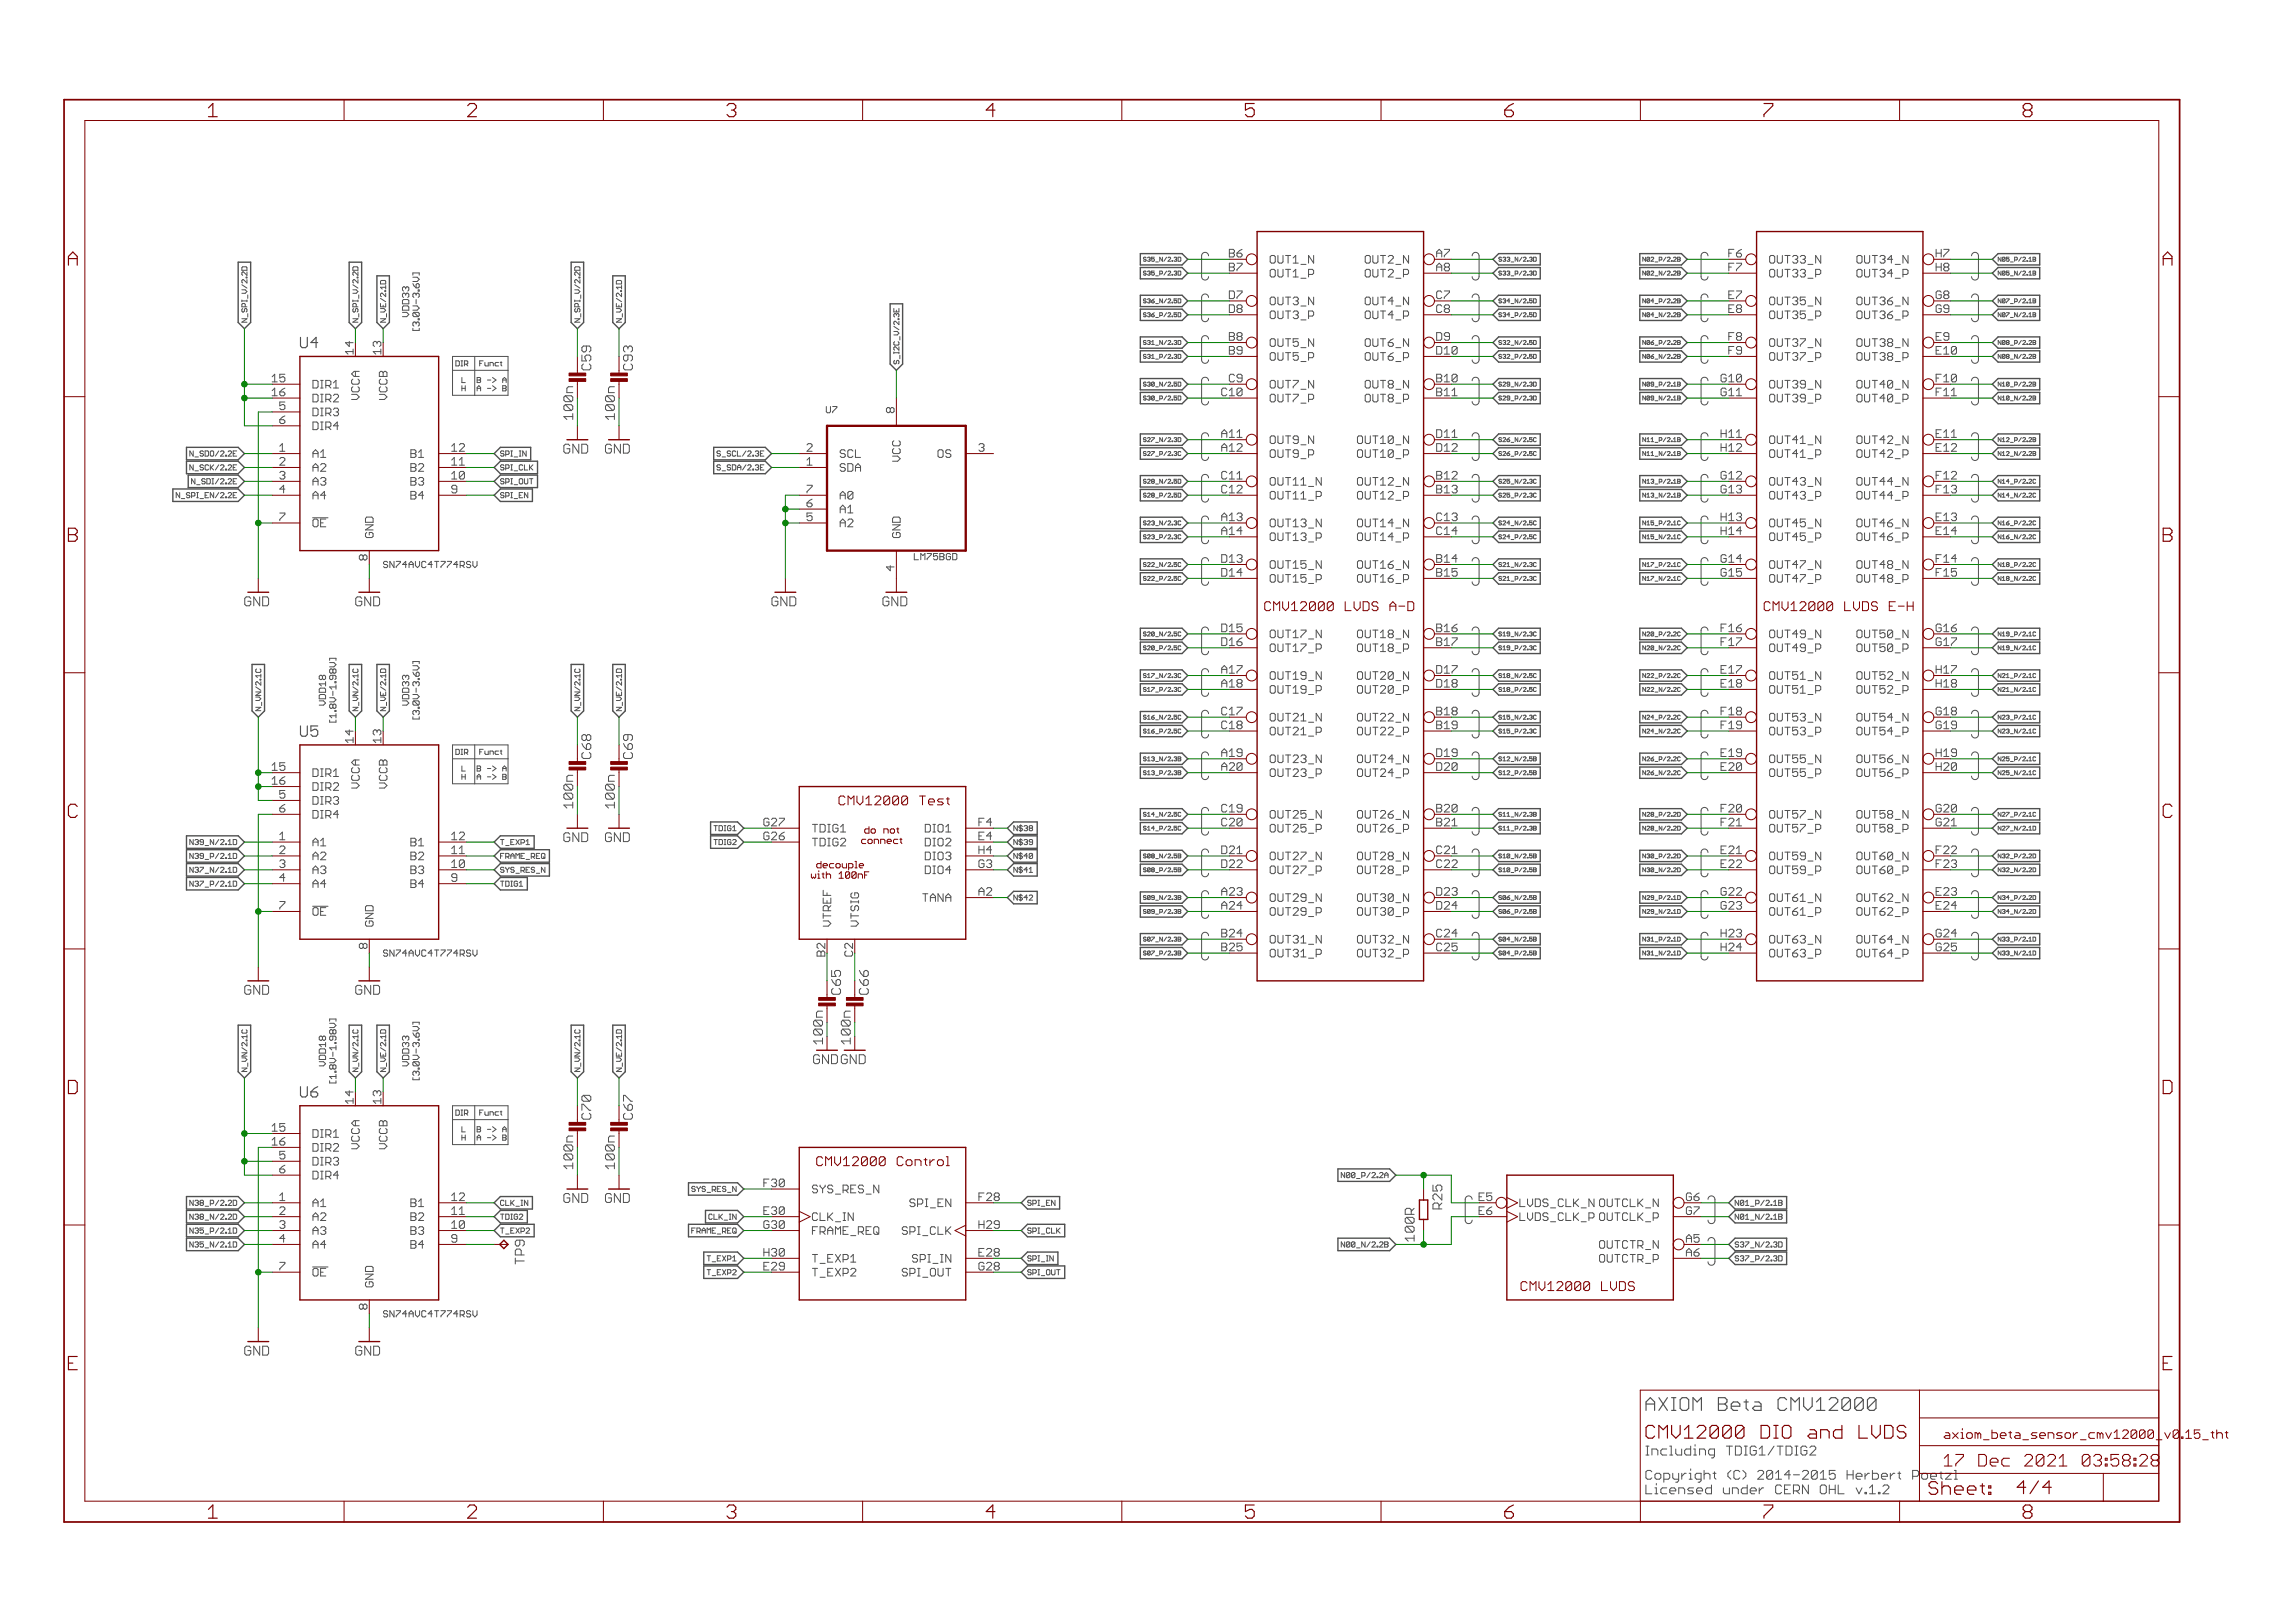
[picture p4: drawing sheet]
<svg xmlns="http://www.w3.org/2000/svg" width="420mm" height="297mm" viewBox="0 0 420 297" stroke-linecap="round" stroke-linejoin="round" font-family="sans-serif">
<defs><g id="words">
<g font-size="3.7" fill="#800000">
<text x="39.5" y="21.4">1</text>
<text x="87" y="21.4">2</text>
<text x="134.4" y="21.4">3</text>
<text x="181.9" y="21.4">4</text>
<text x="229.4" y="21.4">5</text>
<text x="276.8" y="21.4">6</text>
<text x="324.3" y="21.4">7</text>
<text x="371.8" y="21.4">8</text>
<text x="13.8" y="48.6">A</text>
<text x="397.3" y="48.6">A</text>
<text x="13.8" y="99.2">B</text>
<text x="397.3" y="99.2">B</text>
<text x="13.8" y="149.7">C</text>
<text x="397.3" y="149.7">C</text>
<text x="13.6" y="200.2">D</text>
<text x="397.1" y="200.2">D</text>
<text x="39.5" y="277.9">1</text>
<text x="87" y="277.9">2</text>
<text x="134.4" y="277.9">3</text>
<text x="181.9" y="277.9">4</text>
<text x="229.4" y="277.9">5</text>
<text x="276.8" y="277.9">6</text>
<text x="324.3" y="277.9">7</text>
<text x="371.8" y="277.9">8</text>
</g>
<text font-size="3.6" fill="#505050" x="302.7" y="258.2">AXIOM Beta CMV12000</text>
<g font-size="3.6" fill="#800000">
<text x="302.7" y="263.3">CMV12000 DIO and LVDS</text>
<text x="370.6" y="273.5">4/4</text>
</g>
<g font-size="3.2" fill="#800000">
<text x="357.3" y="268.4">17 Dec 2021</text>
<text x="378.9" y="268.4">03:58:29</text>
</g>
<g font-size="2.9" fill="#505050">
<text x="56.3" y="63.7">U4</text>
<text x="56.3" y="134.8">U5</text>
<text x="56.3" y="200.9">U6</text>
</g>
<g font-size="2.5" fill="#505050">
<text x="109.7" y="67.8" transform="rotate(-90 109.7 67.8)">C59</text>
<text x="117.3" y="67.8" transform="rotate(-90 117.3 67.8)">C93</text>
<text x="104.6" y="83">GND</text>
<text x="112.2" y="83">GND</text>
<text x="46.2" y="110.9">GND</text>
<text x="66.5" y="110.9">GND</text>
<text x="142.7" y="110.9">GND</text>
<text x="163" y="110.9">GND</text>
<text x="109.7" y="138.9" transform="rotate(-90 109.7 138.9)">C68</text>
<text x="117.3" y="138.9" transform="rotate(-90 117.3 138.9)">C69</text>
<text x="104.6" y="154.1">GND</text>
<text x="112.2" y="154.1">GND</text>
<text x="46.2" y="182.1">GND</text>
<text x="66.5" y="182.1">GND</text>
<text x="155.4" y="182.1" transform="rotate(-90 155.4 182.1)">C65</text>
<text x="160.4" y="182.1" transform="rotate(-90 160.4 182.1)">C66</text>
<text x="109.7" y="204.9" transform="rotate(-90 109.7 204.9)">C70</text>
<text x="117.3" y="204.9" transform="rotate(-90 117.3 204.9)">C67</text>
<text x="104.6" y="220.1">GND</text>
<text x="112.2" y="220.1">GND</text>
<text x="265.5" y="221.3" transform="rotate(-90 265.5 221.3)">R25</text>
<text x="97.5" y="231.1" transform="rotate(-90 97.5 231.1)">TP9</text>
<text x="46.2" y="248.1">GND</text>
<text x="66.5" y="248.1">GND</text>
<text x="302.7" y="266.4">Including TDIG1/TDIG2</text>
<text x="302.7" y="270.8">Copyright (C) 2014-2015 Herbert Poetz</text>
<text x="302.7" y="273.5">Licensed under CERN OHL v.1.2</text>
<text x="351.9" y="270.8">l</text>
</g>
<g font-size="2.5" fill="#800000">
<text x="106.4" y="76.7" transform="rotate(-90 106.4 76.7)">100n</text>
<text x="114" y="76.7" transform="rotate(-90 114 76.7)">100n</text>
<text x="233.6" y="111.8">CMV12000 LVDS A-D</text>
<text x="325.2" y="111.8">CMV12000 LVDS E-H</text>
<text x="106.4" y="147.8" transform="rotate(-90 106.4 147.8)">100n</text>
<text x="114" y="147.8" transform="rotate(-90 114 147.8)">100n</text>
<text x="156" y="147.4">CMV12000 Test</text>
<text x="150.3" y="194.7">GNDGND</text>
<text x="106.4" y="213.8" transform="rotate(-90 106.4 213.8)">100n</text>
<text x="114" y="213.8" transform="rotate(-90 114 213.8)">100n</text>
<text x="152.3" y="213.4">CMV12000 Control</text>
<text x="279.8" y="236.3">CMV12000 LVDS</text>
</g>
<g font-size="2.5" fill="#008000">
<text x="152.1" y="190.9" transform="rotate(-90 152.1 190.9)">100n</text>
<text x="157.1" y="190.9" transform="rotate(-90 157.1 190.9)">100n</text>
<text x="260.4" y="227.2" transform="rotate(-90 260.4 227.2)">100R</text>
</g>
<text font-size="2.3" fill="#800000" x="357.3" y="263.3">axiom_beta_sensor_cmv12000_v0.15_tht</text>
<g font-size="2.1" fill="#505050">
<text x="226.4" y="47.1">B6</text>
<text x="264.4" y="47.1">A7</text>
<text x="318.1" y="47.1">F6</text>
<text x="355.8" y="47.1">H7</text>
<text x="226.4" y="49.6">B7</text>
<text x="233.9" y="48.2">OUT1_N</text>
<text x="233.9" y="50.8">OUT1_P</text>
<text x="251.1" y="48.2">OUT2_N</text>
<text x="251.4" y="50.8">OUT2_P</text>
<text x="264.4" y="49.6">A8</text>
<text x="318.1" y="49.6">F7</text>
<text x="325.3" y="48.2">OUT33_N</text>
<text x="325.3" y="50.8">OUT33_P</text>
<text x="341.2" y="48.2">OUT34_N</text>
<text x="341.5" y="50.8">OUT34_P</text>
<text x="355.8" y="49.6">H8</text>
<text x="226.2" y="54.7">D7</text>
<text x="226.2" y="57.3">D8</text>
<text x="233.9" y="55.8">OUT3_N</text>
<text x="233.9" y="58.4">OUT3_P</text>
<text x="251.1" y="55.8">OUT4_N</text>
<text x="251.4" y="58.4">OUT4_P</text>
<text x="264.4" y="54.7">C7</text>
<text x="264.4" y="57.3">C8</text>
<text x="317.9" y="54.7">E7</text>
<text x="317.9" y="57.3">E8</text>
<text x="325.3" y="55.8">OUT35_N</text>
<text x="325.3" y="58.4">OUT35_P</text>
<text x="341.2" y="55.8">OUT36_N</text>
<text x="341.5" y="58.4">OUT36_P</text>
<text x="355.8" y="54.7">G8</text>
<text x="355.8" y="57.3">G9</text>
<text x="226.4" y="62.3">B8</text>
<text x="226.4" y="64.9">B9</text>
<text x="233.9" y="63.5">OUT5_N</text>
<text x="233.9" y="66">OUT5_P</text>
<text x="251.1" y="63.5">OUT6_N</text>
<text x="251.4" y="66">OUT6_P</text>
<text x="264.4" y="64.9">D10</text>
<text x="264.4" y="62.3">D9</text>
<text x="318.1" y="62.3">F8</text>
<text x="318.1" y="64.9">F9</text>
<text x="325.3" y="63.5">OUT37_N</text>
<text x="325.3" y="66">OUT37_P</text>
<text x="341.2" y="63.5">OUT38_N</text>
<text x="341.5" y="66">OUT38_P</text>
<text x="355.8" y="64.9">E10</text>
<text x="355.8" y="62.3">E9</text>
<text x="51.3" y="70">15</text>
<text x="58.7" y="71.1">DIR1</text>
<text x="226.4" y="70">C9</text>
<text x="233.9" y="71.1">OUT7_N</text>
<text x="251.1" y="71.1">OUT8_N</text>
<text x="264.4" y="70">B10</text>
<text x="316.3" y="70">G10</text>
<text x="325.3" y="71.1">OUT39_N</text>
<text x="341.2" y="71.1">OUT40_N</text>
<text x="355.8" y="70">F10</text>
<text x="51.3" y="72.5">16</text>
<text x="52.6" y="75">5</text>
<text x="58.7" y="73.6">DIR2</text>
<text x="58.7" y="76.2">DIR3</text>
<text x="67.2" y="73.5" transform="rotate(-90 67.2 73.5)">VCCA</text>
<text x="72.3" y="73.5" transform="rotate(-90 72.3 73.5)">VCCB</text>
<text x="165.2" y="75.6" transform="rotate(-90 165.2 75.6)">8</text>
<text x="233.9" y="73.6">OUT7_P</text>
<text x="251.4" y="73.6">OUT8_P</text>
<text x="264.4" y="72.5">B11</text>
<text x="325.3" y="73.6">OUT39_P</text>
<text x="341.5" y="73.6">OUT40_P</text>
<text x="355.8" y="72.5">F11</text>
<text x="58.7" y="78.7">DIR4</text>
<text x="58.7" y="83.8">A1</text>
<text x="76.6" y="83.8">B1</text>
<text x="84.1" y="82.7">12</text>
<text x="155.2" y="83.8">SCL</text>
<text x="172.8" y="83.8">OS</text>
<text x="225.1" y="82.7">A12</text>
<text x="233.9" y="81.2">OUT9_N</text>
<text x="233.9" y="83.8">OUT9_P</text>
<text x="249.7" y="81.2">OUT10_N</text>
<text x="250.1" y="83.8">OUT10_P</text>
<text x="264.4" y="80.1">D11</text>
<text x="264.4" y="82.7">D12</text>
<text x="316.3" y="82.7">H12</text>
<text x="325.3" y="81.2">OUT41_N</text>
<text x="325.3" y="83.8">OUT41_P</text>
<text x="341.2" y="81.2">OUT42_N</text>
<text x="341.5" y="83.8">OUT42_P</text>
<text x="355.8" y="80.1">E11</text>
<text x="355.8" y="82.7">E12</text>
<text x="58.7" y="86.3">A2</text>
<text x="58.7" y="88.8">A3</text>
<text x="76.6" y="86.3">B2</text>
<text x="76.6" y="88.8">B3</text>
<text x="84.1" y="85.2">11</text>
<text x="84.1" y="87.7">10</text>
<text x="155.2" y="86.3">SDA</text>
<text x="166.3" y="84.7" transform="rotate(-90 166.3 84.7)">VCC</text>
<text x="225" y="87.7">C11</text>
<text x="233.9" y="88.8">OUT11_N</text>
<text x="249.7" y="88.8">OUT12_N</text>
<text x="264.4" y="87.7">B12</text>
<text x="325.3" y="88.8">OUT43_N</text>
<text x="341.2" y="88.8">OUT44_N</text>
<text x="355.8" y="87.7">F12</text>
<text x="58.7" y="91.4">A4</text>
<text x="76.6" y="91.4">B4</text>
<text x="84.1" y="90.3">9</text>
<text x="149.1" y="90.3">7</text>
<text x="149.1" y="92.8">6</text>
<text x="155.2" y="91.4">A0</text>
<text x="155.2" y="93.9">A1</text>
<text x="225.1" y="95.4">A13</text>
<text x="233.9" y="91.4">OUT11_P</text>
<text x="250.1" y="91.4">OUT12_P</text>
<text x="264.4" y="90.3">B13</text>
<text x="264.4" y="95.4">C13</text>
<text x="316.3" y="90.3">G13</text>
<text x="316.3" y="95.4">H13</text>
<text x="325.3" y="91.4">OUT43_P</text>
<text x="341.5" y="91.4">OUT44_P</text>
<text x="355.8" y="90.3">F13</text>
<text x="355.8" y="95.4">E13</text>
<text x="58.7" y="96.5">OE</text>
<text x="69.8" y="98.4" transform="rotate(-90 69.8 98.4)">GND</text>
<text x="155.2" y="96.5">A2</text>
<text x="166.3" y="98.4" transform="rotate(-90 166.3 98.4)">GND</text>
<text x="233.9" y="96.5">OUT13_N</text>
<text x="233.9" y="99">OUT13_P</text>
<text x="249.7" y="96.5">OUT14_N</text>
<text x="250.1" y="99">OUT14_P</text>
<text x="264.4" y="97.9">C14</text>
<text x="325.3" y="96.5">OUT45_N</text>
<text x="325.3" y="99">OUT45_P</text>
<text x="341.2" y="96.5">OUT46_N</text>
<text x="341.5" y="99">OUT46_P</text>
<text x="355.8" y="97.9">E14</text>
<text x="68.7" y="102.5" transform="rotate(-90 68.7 102.5)">8</text>
<text x="165.2" y="104.5" transform="rotate(-90 165.2 104.5)">4</text>
<text x="224.9" y="103">D13</text>
<text x="233.9" y="104.1">OUT15_N</text>
<text x="233.9" y="106.6">OUT15_P</text>
<text x="249.7" y="104.1">OUT16_N</text>
<text x="250.1" y="106.6">OUT16_P</text>
<text x="264.4" y="103">B14</text>
<text x="264.4" y="105.5">B15</text>
<text x="316.3" y="103">G14</text>
<text x="325.3" y="104.1">OUT47_N</text>
<text x="325.3" y="106.6">OUT47_P</text>
<text x="341.2" y="104.1">OUT48_N</text>
<text x="341.5" y="106.6">OUT48_P</text>
<text x="355.8" y="103">F14</text>
<text x="355.8" y="105.5">F15</text>
<text x="224.9" y="118.2">D16</text>
<text x="233.9" y="116.8">OUT17_N</text>
<text x="233.9" y="119.3">OUT17_P</text>
<text x="249.7" y="116.8">OUT18_N</text>
<text x="250.1" y="119.3">OUT18_P</text>
<text x="264.4" y="115.7">B16</text>
<text x="264.4" y="118.2">B17</text>
<text x="316.7" y="115.7">F16</text>
<text x="325.3" y="116.8">OUT49_N</text>
<text x="325.3" y="119.3">OUT49_P</text>
<text x="341.2" y="116.8">OUT50_N</text>
<text x="341.5" y="119.3">OUT50_P</text>
<text x="355.8" y="115.7">G16</text>
<text x="355.8" y="118.2">G17</text>
<text x="225.1" y="125.8">A18</text>
<text x="233.9" y="124.4">OUT19_N</text>
<text x="249.7" y="124.4">OUT20_N</text>
<text x="264.4" y="123.3">D17</text>
<text x="264.4" y="125.8">D18</text>
<text x="316.6" y="125.8">E18</text>
<text x="325.3" y="124.4">OUT51_N</text>
<text x="341.2" y="124.4">OUT52_N</text>
<text x="355.8" y="123.3">H17</text>
<text x="355.8" y="125.8">H18</text>
<text x="233.9" y="126.9">OUT19_P</text>
<text x="250.1" y="126.9">OUT20_P</text>
<text x="264.4" y="130.9">B18</text>
<text x="325.3" y="126.9">OUT51_P</text>
<text x="341.5" y="126.9">OUT52_P</text>
<text x="355.8" y="130.9">G18</text>
<text x="225" y="133.4">C18</text>
<text x="233.9" y="132">OUT21_N</text>
<text x="233.9" y="134.6">OUT21_P</text>
<text x="249.7" y="132">OUT22_N</text>
<text x="250.1" y="134.6">OUT22_P</text>
<text x="264.4" y="133.4">B19</text>
<text x="316.7" y="133.4">F19</text>
<text x="325.3" y="132">OUT53_N</text>
<text x="325.3" y="134.6">OUT53_P</text>
<text x="341.2" y="132">OUT54_N</text>
<text x="341.5" y="134.6">OUT54_P</text>
<text x="355.8" y="133.4">G19</text>
<text x="51.3" y="141.1">15</text>
<text x="51.3" y="143.6">16</text>
<text x="58.7" y="142.2">DIR1</text>
<text x="225.1" y="141.1">A20</text>
<text x="233.9" y="139.6">OUT23_N</text>
<text x="233.9" y="142.2">OUT23_P</text>
<text x="249.7" y="139.6">OUT24_N</text>
<text x="250.1" y="142.2">OUT24_P</text>
<text x="264.4" y="138.5">D19</text>
<text x="264.4" y="141.1">D20</text>
<text x="316.6" y="141.1">E20</text>
<text x="325.3" y="139.6">OUT55_N</text>
<text x="325.3" y="142.2">OUT55_P</text>
<text x="341.2" y="139.6">OUT56_N</text>
<text x="341.5" y="142.2">OUT56_P</text>
<text x="355.8" y="138.5">H19</text>
<text x="355.8" y="141.1">H20</text>
<text x="52.6" y="148.7">6</text>
<text x="58.7" y="144.7">DIR2</text>
<text x="58.7" y="147.3">DIR3</text>
<text x="58.7" y="149.8">DIR4</text>
<text x="67.2" y="144.6" transform="rotate(-90 67.2 144.6)">VCCA</text>
<text x="72.3" y="144.6" transform="rotate(-90 72.3 144.6)">VCCB</text>
<text x="233.9" y="149.8">OUT25_N</text>
<text x="249.7" y="149.8">OUT26_N</text>
<text x="264.4" y="148.7">B20</text>
<text x="316.7" y="148.7">F20</text>
<text x="325.3" y="149.8">OUT57_N</text>
<text x="341.2" y="149.8">OUT58_N</text>
<text x="355.8" y="148.7">G20</text>
<text x="58.7" y="154.9">A1</text>
<text x="76.6" y="154.9">B1</text>
<text x="84.1" y="153.8">12</text>
<text x="141.1" y="151.2">G27</text>
<text x="141.1" y="153.8">G26</text>
<text x="150.1" y="152.3">TDIG1</text>
<text x="150.1" y="154.9">TDIG2</text>
<text x="170.6" y="152.3">DIO1</text>
<text x="170.6" y="154.9">DIO2</text>
<text x="180.6" y="151.2">F4</text>
<text x="180.6" y="153.8">E4</text>
<text x="225" y="151.2">C20</text>
<text x="233.9" y="152.3">OUT25_P</text>
<text x="250.1" y="152.3">OUT26_P</text>
<text x="264.4" y="151.2">B21</text>
<text x="325.3" y="152.3">OUT57_P</text>
<text x="341.5" y="152.3">OUT58_P</text>
<text x="355.8" y="151.2">G21</text>
<text x="58.7" y="157.4">A2</text>
<text x="58.7" y="160">A3</text>
<text x="76.6" y="157.4">B2</text>
<text x="76.6" y="160">B3</text>
<text x="84.1" y="156.3">11</text>
<text x="84.1" y="158.8">10</text>
<text x="170.6" y="157.4">DIO3</text>
<text x="170.6" y="160">DIO4</text>
<text x="180.6" y="156.3">H4</text>
<text x="180.6" y="158.8">G3</text>
<text x="224.9" y="156.3">D21</text>
<text x="233.9" y="157.4">OUT27_N</text>
<text x="233.9" y="160">OUT27_P</text>
<text x="249.7" y="157.4">OUT28_N</text>
<text x="250.1" y="160">OUT28_P</text>
<text x="264.4" y="156.3">C21</text>
<text x="264.4" y="158.8">C22</text>
<text x="316.6" y="156.3">E21</text>
<text x="325.3" y="157.4">OUT59_N</text>
<text x="325.3" y="160">OUT59_P</text>
<text x="341.2" y="157.4">OUT60_N</text>
<text x="341.5" y="160">OUT60_P</text>
<text x="355.8" y="156.3">F22</text>
<text x="355.8" y="158.8">F23</text>
<text x="58.7" y="167.6">OE</text>
<text x="58.7" y="162.5">A4</text>
<text x="76.6" y="162.5">B4</text>
<text x="170" y="165">TANA</text>
<text x="180.6" y="163.9">A2</text>
<text x="225.1" y="163.9">A23</text>
<text x="233.9" y="165">OUT29_N</text>
<text x="233.9" y="167.6">OUT29_P</text>
<text x="249.7" y="165">OUT30_N</text>
<text x="250.1" y="167.6">OUT30_P</text>
<text x="264.4" y="163.9">D23</text>
<text x="264.4" y="166.5">D24</text>
<text x="316.3" y="166.5">G23</text>
<text x="325.3" y="165">OUT61_N</text>
<text x="325.3" y="167.6">OUT61_P</text>
<text x="341.2" y="165">OUT62_N</text>
<text x="341.5" y="167.6">OUT62_P</text>
<text x="355.8" y="163.9">E23</text>
<text x="355.8" y="166.5">E24</text>
<text x="68.7" y="173.6" transform="rotate(-90 68.7 173.6)">8</text>
<text x="69.8" y="169.6" transform="rotate(-90 69.8 169.6)">GND</text>
<text x="153.6" y="169.6" transform="rotate(-90 153.6 169.6)">VTREF</text>
<text x="158.7" y="169.6" transform="rotate(-90 158.7 169.6)">VTSIG</text>
<text x="233.9" y="172.7">OUT31_N</text>
<text x="249.7" y="172.7">OUT32_N</text>
<text x="264.4" y="171.5">C24</text>
<text x="316.3" y="171.5">H23</text>
<text x="325.3" y="172.7">OUT63_N</text>
<text x="341.2" y="172.7">OUT64_N</text>
<text x="355.8" y="171.5">G24</text>
<text x="225.1" y="174.1">B25</text>
<text x="233.9" y="175.2">OUT31_P</text>
<text x="250.1" y="175.2">OUT32_P</text>
<text x="264.4" y="174.1">C25</text>
<text x="325.3" y="175.2">OUT63_P</text>
<text x="341.5" y="175.2">OUT64_P</text>
<text x="355.8" y="174.1">G25</text>
<text x="51.3" y="207.1">15</text>
<text x="51.3" y="209.6">16</text>
<text x="58.7" y="208.2">DIR1</text>
<text x="52.6" y="212.2">5</text>
<text x="58.7" y="210.7">DIR2</text>
<text x="58.7" y="213.3">DIR3</text>
<text x="58.7" y="215.8">DIR4</text>
<text x="67.2" y="210.6" transform="rotate(-90 67.2 210.6)">VCCA</text>
<text x="72.3" y="210.6" transform="rotate(-90 72.3 210.6)">VCCB</text>
<text x="58.7" y="220.9">A1</text>
<text x="76.6" y="220.9">B1</text>
<text x="84.1" y="219.8">12</text>
<text x="141.5" y="217.2">F30</text>
<text x="150.1" y="218.4">SYS_RES_N</text>
<text x="168.6" y="220.9">SPI_EN</text>
<text x="180.6" y="219.8">F28</text>
<text x="272.2" y="219.8">E5</text>
<text x="279.6" y="220.9">LVDS_CLK_N OUTCLK_N</text>
<text x="310.1" y="219.8">G6</text>
<text x="58.7" y="223.4">A2</text>
<text x="58.7" y="226">A3</text>
<text x="76.6" y="223.4">B2</text>
<text x="76.6" y="226">B3</text>
<text x="84.1" y="222.3">11</text>
<text x="84.1" y="224.9">10</text>
<text x="141.1" y="224.9">G30</text>
<text x="141.4" y="222.3">E30</text>
<text x="150.1" y="223.4">CLK_IN</text>
<text x="150.1" y="226">FRAME_REQ</text>
<text x="167.4" y="226">SPI_CLK</text>
<text x="180.6" y="224.9">H29</text>
<text x="272.2" y="222.3">E6</text>
<text x="279.6" y="223.4">LVDS_CLK_P</text>
<text x="294.4" y="223.4">OUTCLK_P</text>
<text x="310.1" y="222.3">G7</text>
<text x="310.1" y="227.4">A5</text>
<text x="58.7" y="233.6">OE</text>
<text x="58.7" y="228.5">A4</text>
<text x="76.6" y="228.5">B4</text>
<text x="141.1" y="229.9">H30</text>
<text x="141.4" y="232.5">E29</text>
<text x="150.1" y="231.1">T_EXP1</text>
<text x="150.1" y="233.6">T_EXP2</text>
<text x="167" y="233.6">SPI_OUT</text>
<text x="169.3" y="231.1">SPI_IN</text>
<text x="180.6" y="229.9">E28</text>
<text x="180.6" y="232.5">G28</text>
<text x="293.9" y="228.5">OUTCTR_N</text>
<text x="294.2" y="231.1">OUTCTR_P</text>
<text x="310.1" y="229.9">A6</text>
<text x="68.7" y="239.6" transform="rotate(-90 68.7 239.6)">8</text>
<text x="69.8" y="235.6" transform="rotate(-90 69.8 235.6)">GND</text>
</g>
<g font-size="2.1" fill="#800000">
<text x="66.1" y="64.9" transform="rotate(-90 66.1 64.9)">14</text>
<text x="71.2" y="64.9" transform="rotate(-90 71.2 64.9)">13</text>
<text x="225" y="72.5">C10</text>
<text x="316.3" y="72.5">G11</text>
<text x="225.1" y="80.1">A11</text>
<text x="316.3" y="80.1">H11</text>
<text x="316.3" y="87.7">G12</text>
<text x="225" y="90.3">C12</text>
<text x="225.1" y="97.9">A14</text>
<text x="316.3" y="97.9">H14</text>
<text x="224.9" y="105.5">D14</text>
<text x="316.3" y="105.5">G15</text>
<text x="224.9" y="115.7">D15</text>
<text x="316.7" y="118.2">F17</text>
<text x="225.1" y="123.3">A17</text>
<text x="316.6" y="123.3">E17</text>
<text x="225" y="130.9">C17</text>
<text x="316.7" y="130.9">F18</text>
<text x="66.1" y="136" transform="rotate(-90 66.1 136)">14</text>
<text x="71.2" y="136" transform="rotate(-90 71.2 136)">13</text>
<text x="225.1" y="138.5">A19</text>
<text x="316.6" y="138.5">E19</text>
<text x="225" y="148.7">C19</text>
<text x="316.7" y="151.2">F21</text>
<text x="224.9" y="158.8">D22</text>
<text x="316.6" y="158.8">E22</text>
<text x="225.1" y="166.5">A24</text>
<text x="316.3" y="163.9">G22</text>
<text x="225.1" y="171.5">B24</text>
<text x="152.5" y="175.1" transform="rotate(-90 152.5 175.1)">B2</text>
<text x="157.6" y="175.1" transform="rotate(-90 157.6 175.1)">C2</text>
<text x="316.3" y="174.1">H24</text>
<text x="66.1" y="202" transform="rotate(-90 66.1 202)">14</text>
<text x="71.2" y="202" transform="rotate(-90 71.2 202)">13</text>
</g>
<g font-size="1.8" fill="#505050">
<text x="76.3" y="58.2" transform="rotate(-90 76.3 58.2)">VDD33</text>
<text x="78.2" y="60.1" transform="rotate(-90 78.2 60.1)">[3.0V-3.6V]</text>
<text x="152.6" y="75.6">U7</text>
<text x="71.6" y="104">SN74AVC4T774RSV</text>
<text x="168.2" y="102.5">LM75BGD</text>
<text x="61.1" y="129.3" transform="rotate(-90 61.1 129.3)">VDD18</text>
<text x="63" y="131.8" transform="rotate(-90 63 131.8)">[1.8V-1.98V]</text>
<text x="76.3" y="129.3" transform="rotate(-90 76.3 129.3)">VDD33</text>
<text x="78.2" y="131.2" transform="rotate(-90 78.2 131.2)">[3.0V-3.6V]</text>
<text x="71.6" y="175.1">SN74AVC4T774RSV</text>
<text x="61.1" y="195.3" transform="rotate(-90 61.1 195.3)">VDD18</text>
<text x="63" y="197.8" transform="rotate(-90 63 197.8)">[1.8V-1.98V]</text>
<text x="76.3" y="195.3" transform="rotate(-90 76.3 195.3)">VDD33</text>
<text x="78.2" y="197.2" transform="rotate(-90 78.2 197.2)">[3.0V-3.6V]</text>
<text x="71.6" y="241.1">SN74AVC4T774RSV</text>
</g>
<g font-size="1.8" fill="#800000">
<text x="159.5" y="154.4">connect</text>
<text x="160.2" y="152.5">do not</text>
<text x="150.4" y="160.8">with 100nF</text>
<text x="151.3" y="158.9">decouple</text>
</g>
<g font-size="1.4" fill="#505050">
<text x="72.1" y="59" transform="rotate(-90 72.1 59)">N_VE/2.1D</text>
<text x="115.2" y="59" transform="rotate(-90 115.2 59)">N_VE/2.1D</text>
<text x="85.5" y="67">DI</text>
<text x="86.4" y="71.6">H A -&gt; B</text>
<text x="86.5" y="70.1">L</text>
<text x="87.1" y="67">R Funct</text>
<text x="88.2" y="70.1">B -&gt; A</text>
<text x="166" y="66.6" transform="rotate(-90 166 66.6)">S_I2C_V/2.3E</text>
<text x="36.5" y="83.5">N_SDO/2.2E</text>
<text x="93" y="83.5">SPI_IN</text>
<text x="133.6" y="83.5">S_SCL/2.3E</text>
<text x="36.8" y="86.1">N_SCK/2.2E</text>
<text x="37.2" y="88.6">N_SDI/2.2E</text>
<text x="93" y="88.6">SPI_OUT</text>
<text x="93" y="86.1">SPI_CLK</text>
<text x="133.3" y="86.1">S_SDA/2.3E</text>
<text x="34.8" y="91.1">N_SPI_EN/2.2E</text>
<text x="93" y="91.1">SPI_EN</text>
<text x="72.1" y="130.1" transform="rotate(-90 72.1 130.1)">N_VE/2.1D</text>
<text x="115.2" y="130.1" transform="rotate(-90 115.2 130.1)">N_VE/2.1D</text>
<text x="85.5" y="138.1">DI</text>
<text x="86.4" y="142.7">H A -&gt; B</text>
<text x="86.5" y="141.2">L</text>
<text x="87.1" y="138.1">R Funct</text>
<text x="88.2" y="141.2">B -&gt; A</text>
<text x="36.5" y="154.6">N39_N/2.1D</text>
<text x="93" y="154.6">T_EXP1</text>
<text x="132" y="152.1">TDIG1</text>
<text x="132" y="154.6">TDIG2</text>
<text x="187" y="152.1">N$38</text>
<text x="187" y="154.6">N$39</text>
<text x="36.5" y="159.7">N37_N/2.1D</text>
<text x="36.7" y="157.2">N39_P/2.1D</text>
<text x="93" y="157.2">FRAME_REQ</text>
<text x="93" y="159.7">SYS_RES_N</text>
<text x="187" y="157.2">N$40</text>
<text x="187" y="159.7">N$41</text>
<text x="36.7" y="162.2">N37_P/2.1D</text>
<text x="93" y="162.2">TDIG1</text>
<text x="187" y="164.8">N$42</text>
<text x="72.1" y="196.1" transform="rotate(-90 72.1 196.1)">N_VE/2.1D</text>
<text x="115.2" y="196.1" transform="rotate(-90 115.2 196.1)">N_VE/2.1D</text>
<text x="85.5" y="204.1">DI</text>
<text x="86.4" y="208.7">H A -&gt; B</text>
<text x="86.5" y="207.2">L</text>
<text x="87.1" y="204.1">R Funct</text>
<text x="88.2" y="207.2">B -&gt; A</text>
<text x="247.6" y="215.6">N00_P/2.2A</text>
<text x="36.7" y="220.7">N38_P/2.2D</text>
<text x="93" y="220.7">CLK_IN</text>
<text x="128.5" y="218.1">SYS_RES_N</text>
<text x="189.5" y="220.7">SPI_EN</text>
<text x="319.1" y="220.7">N01_P/2.1B</text>
<text x="36.5" y="223.2">N38_N/2.2D</text>
<text x="36.7" y="225.7">N35_P/2.1D</text>
<text x="93" y="225.7">T_EXP2</text>
<text x="93" y="223.2">TDIG2</text>
<text x="127.8" y="225.7">FRAME_REQ</text>
<text x="131.5" y="223.2">CLK_IN</text>
<text x="189.5" y="225.7">SPI_CLK</text>
<text x="319.1" y="223.2">N01_N/2.1B</text>
<text x="36.5" y="228.3">N35_N/2.1D</text>
<text x="131.2" y="230.8">T_EXP1</text>
<text x="131.2" y="233.3">T_EXP2</text>
<text x="189.5" y="233.3">SPI_OUT</text>
<text x="189.5" y="230.8">SPI_IN</text>
<text x="247.4" y="228.3">N00_N/2.2B</text>
<text x="319.1" y="228.3">S37_N/2.3D</text>
<text x="319.1" y="230.8">S37_P/2.3D</text>
</g>
<g font-size="1.1" fill="#505050">
<text x="211.2" y="47.9">S35_N/2.3D</text>
<text x="275.8" y="47.9">S33_N/2.3D</text>
<text x="302.7" y="47.9">N02_P/2.2B</text>
<text x="367.2" y="47.9">N05_P/2.1B</text>
<text x="211.3" y="50.4">S35_P/2.3D</text>
<text x="275.8" y="50.4">S33_P/2.3D</text>
<text x="302.6" y="50.4">N02_N/2.2B</text>
<text x="367.2" y="50.4">N05_N/2.1B</text>
<text x="211.2" y="55.5">S36_N/2.5D</text>
<text x="211.3" y="58">S36_P/2.5D</text>
<text x="275.8" y="55.5">S34_N/2.5D</text>
<text x="275.8" y="58">S34_P/2.5D</text>
<text x="302.6" y="58">N04_N/2.2B</text>
<text x="302.7" y="55.5">N04_P/2.2B</text>
<text x="367.2" y="55.5">N07_P/2.1B</text>
<text x="367.2" y="58">N07_N/2.1B</text>
<text x="211.2" y="63.1">S31_N/2.3D</text>
<text x="211.3" y="65.6">S31_P/2.3D</text>
<text x="275.8" y="63.1">S32_N/2.5D</text>
<text x="275.8" y="65.6">S32_P/2.5D</text>
<text x="302.6" y="65.6">N06_N/2.2B</text>
<text x="302.7" y="63.1">N06_P/2.2B</text>
<text x="367.2" y="63.1">N08_P/2.2B</text>
<text x="367.2" y="65.6">N08_N/2.2B</text>
<text x="211.2" y="70.7">S30_N/2.5D</text>
<text x="275.8" y="70.7">S29_N/2.3D</text>
<text x="302.7" y="70.7">N09_P/2.1B</text>
<text x="367.2" y="70.7">N10_P/2.2B</text>
<text x="211.3" y="73.2">S30_P/2.5D</text>
<text x="275.8" y="73.3">S29_P/2.3D</text>
<text x="302.6" y="73.2">N09_N/2.1B</text>
<text x="367.2" y="73.3">N10_N/2.2B</text>
<text x="211.2" y="80.9">S27_N/2.3D</text>
<text x="211.4" y="83.4">S27_P/2.3C</text>
<text x="275.8" y="80.9">S26_N/2.5C</text>
<text x="275.8" y="83.4">S26_P/2.5C</text>
<text x="302.6" y="83.4">N11_N/2.1B</text>
<text x="302.7" y="80.9">N11_P/2.1B</text>
<text x="367.2" y="80.9">N12_P/2.2B</text>
<text x="367.2" y="83.4">N12_N/2.2B</text>
<text x="211.2" y="88.5">S28_N/2.5D</text>
<text x="275.8" y="88.5">S25_N/2.3C</text>
<text x="302.7" y="88.5">N13_P/2.1B</text>
<text x="367.2" y="88.5">N14_P/2.2C</text>
<text x="211.3" y="91">S28_P/2.5D</text>
<text x="275.8" y="91">S25_P/2.3C</text>
<text x="302.6" y="91">N13_N/2.1B</text>
<text x="367.2" y="91">N14_N/2.2C</text>
<text x="211.3" y="96.1">S23_N/2.3C</text>
<text x="211.4" y="98.6">S23_P/2.3C</text>
<text x="275.8" y="96.1">S24_N/2.5C</text>
<text x="275.8" y="98.7">S24_P/2.5C</text>
<text x="302.6" y="98.6">N15_N/2.1C</text>
<text x="302.7" y="96.1">N15_P/2.1C</text>
<text x="367.2" y="96.1">N16_P/2.2C</text>
<text x="367.2" y="98.7">N16_N/2.2C</text>
<text x="211.3" y="103.7">S22_N/2.5C</text>
<text x="211.4" y="106.3">S22_P/2.5C</text>
<text x="275.8" y="103.7">S21_N/2.3C</text>
<text x="275.8" y="106.3">S21_P/2.3C</text>
<text x="302.6" y="106.3">N17_N/2.1C</text>
<text x="302.7" y="103.7">N17_P/2.1C</text>
<text x="367.2" y="103.7">N18_P/2.2C</text>
<text x="367.2" y="106.3">N18_N/2.2C</text>
<text x="211.3" y="116.4">S20_N/2.5C</text>
<text x="211.4" y="119">S20_P/2.5C</text>
<text x="275.8" y="116.4">S19_N/2.3C</text>
<text x="275.8" y="119">S19_P/2.3C</text>
<text x="302.6" y="119">N20_N/2.2C</text>
<text x="302.7" y="116.4">N20_P/2.2C</text>
<text x="367.2" y="116.4">N19_P/2.1C</text>
<text x="367.2" y="119">N19_N/2.1C</text>
<text x="211.3" y="124">S17_N/2.3C</text>
<text x="275.8" y="124">S18_N/2.5C</text>
<text x="302.7" y="124">N22_P/2.2C</text>
<text x="367.2" y="124">N21_P/2.1C</text>
<text x="211.3" y="131.7">S16_N/2.5C</text>
<text x="211.4" y="126.6">S17_P/2.3C</text>
<text x="275.8" y="126.6">S18_P/2.5C</text>
<text x="275.8" y="131.7">S15_N/2.3C</text>
<text x="302.6" y="126.6">N22_N/2.2C</text>
<text x="302.7" y="131.7">N24_P/2.2C</text>
<text x="367.2" y="126.6">N21_N/2.1C</text>
<text x="367.2" y="131.7">N23_P/2.1C</text>
<text x="211.4" y="134.2">S16_P/2.5C</text>
<text x="275.8" y="134.2">S15_P/2.3C</text>
<text x="302.6" y="134.2">N24_N/2.2C</text>
<text x="367.2" y="134.2">N23_N/2.1C</text>
<text x="211.3" y="139.3">S13_N/2.3B</text>
<text x="211.4" y="141.8">S13_P/2.3B</text>
<text x="275.8" y="139.3">S12_N/2.5B</text>
<text x="275.8" y="141.8">S12_P/2.5B</text>
<text x="302.6" y="141.8">N26_N/2.2C</text>
<text x="302.7" y="139.3">N26_P/2.2C</text>
<text x="367.2" y="139.3">N25_P/2.1C</text>
<text x="367.2" y="141.8">N25_N/2.1C</text>
<text x="211.3" y="149.4">S14_N/2.5C</text>
<text x="275.8" y="149.4">S11_N/2.3B</text>
<text x="302.6" y="149.4">N28_P/2.2D</text>
<text x="367.2" y="149.4">N27_P/2.1C</text>
<text x="211.4" y="152">S14_P/2.5C</text>
<text x="275.8" y="152">S11_P/2.3B</text>
<text x="302.5" y="152">N28_N/2.2D</text>
<text x="367.2" y="152">N27_N/2.1D</text>
<text x="211.3" y="157.1">S08_N/2.5B</text>
<text x="211.4" y="159.6">S08_P/2.5B</text>
<text x="275.8" y="157.1">S10_N/2.5B</text>
<text x="275.8" y="159.6">S10_P/2.5B</text>
<text x="302.5" y="159.6">N30_N/2.2D</text>
<text x="302.6" y="157.1">N30_P/2.2D</text>
<text x="367.2" y="157.1">N32_P/2.2D</text>
<text x="367.2" y="159.6">N32_N/2.2D</text>
<text x="211.3" y="164.7">S09_N/2.3B</text>
<text x="211.4" y="167.2">S09_P/2.3B</text>
<text x="275.8" y="164.7">S06_N/2.5B</text>
<text x="275.8" y="167.2">S06_P/2.5B</text>
<text x="302.5" y="167.2">N29_N/2.1D</text>
<text x="302.6" y="164.7">N29_P/2.1D</text>
<text x="367.2" y="164.7">N34_P/2.2D</text>
<text x="367.2" y="167.2">N34_N/2.2D</text>
<text x="211.3" y="172.3">S07_N/2.3B</text>
<text x="275.8" y="172.3">S04_N/2.5B</text>
<text x="302.6" y="172.3">N31_P/2.1D</text>
<text x="367.2" y="172.3">N33_P/2.1D</text>
<text x="211.4" y="174.8">S07_P/2.3B</text>
<text x="275.8" y="174.8">S04_P/2.5B</text>
<text x="302.5" y="174.8">N31_N/2.1D</text>
<text x="367.2" y="174.8">N33_N/2.1D</text>
</g>
</g></defs>
<g fill="none" stroke="#505050" stroke-width=".18">
<path d="M44.3 58.3h.9l-.9 .7h.9M44.3 55.1h.9M44.3 53h.6l.3 .4-.3 .3h-.6M44.3 54.9v.3M44.3 52.1l.9 .6M44.4 56.5l-.1 .1v.3l.1 .2 .3-.2v-.3l.2-.1 .3 .1v.3l-.1 .2M44.4 48.8h.7l.1 .2v.5h-.9v-.5zM44.9 56.2v-.5l-.2-.2h-.3l-.1 .2v.5h.9M45.1 50.7h.1v.2h-.1zM45.2 51.2v.6l-.8-.6-.1 .1v.3l.1 .2M45.2 49.8v.6l-.6-.6-.3 .1v.3l.1 .2M45.2 54.9v.3"/>
<path d="M45.4 54v.6M45.4 57.4v.6M64.6 58.3h.9l-.9 .7h.9M64.6 55.1h.9M64.6 54.9v.3M64.6 53h.6l.3 .4-.3 .3h-.6M64.6 52.1l.9 .6M64.7 56.5l-.1 .1v.3l.1 .2 .4-.2v-.3l.1-.1 .3 .1v.3l-.1 .2M64.7 48.8h.7l.1 .2v.5h-.9v-.5zM65.2 56.2v-.5l-.1-.2h-.4l-.1 .2v.5h.9M65.4 50.7h.1v.2h-.1zM65.5 49.8v.6l-.6-.6-.3 .1v.3l.1 .2"/>
<path d="M65.5 51.2v.6l-.6-.6-.3 .1v.3l.1 .2M65.5 54.9v.3M65.7 54v.6M65.7 57.4v.6M69.7 58.3h.9l-.9 .7h.9M69.7 56.5h.6l.3 .3-.3 .3h-.6M69.7 55.5v.7h.9M69.7 54.6l.9 .6M69.8 54.3l-.1-.2v-.3l.1-.1h.2l.6 .6M70.1 55.9v.3M70.6 51.5l-.1-.2h-.7l-.1 .2v.5h.9M70.6 53.2h-.1v.2h.1"/>
<path d="M70.6 52.6h-.9l.3 .3M73.7 58h.8M73.7 57.2h.8M74.3 52.7l-.2-.2-.4 .2v.4l.2 .2M74.3 53.8l-.2-.1-.4 .1v.5l.2 .1M74.3 52.7v.2M74.3 53.8v.2M74.5 53.7l-.2 .1M74.5 52.5l-.2 .2M74.7 56h-.8l-.2 .2v.6h1.1M74.7 54.8h-.8l-.2 .2v.6h1.1M75.6 50.7h.8"/>
<path d="M76.2 59.1l-.2-.2-.4 .2v.4l.2 .2M76.2 59.1v.2M76.4 58.9l-.2 .2M76.8 50h-1.2v.4M105.2 58.3h1l-1 .7h1M105.2 55.1h1M105.2 53h.7l.3 .4-.3 .3h-.7M105.2 49l.2-.2h.6l.2 .2v.5h-1zM105.2 54.9v.3M105.2 52.1l1 .6M105.4 56.5l-.2 .1v.3l.2 .2 .3-.2v-.3l.2-.1 .3 .1v.3l-.2 .2M105.9 56.2v-.5l-.2-.2h-.3l-.2 .2v.5h1"/>
<path d="M106 50.7h.2v.2h-.2zM106.2 51.2v.6l-.8-.6-.2 .1v.3l.2 .2M106.2 49.8v.6l-.7-.6-.3 .1v.3l.2 .2M106.2 54.9v.3M106.3 54v.6M106.3 57.4v.6M112.8 58.3h1l-1 .7h1M112.8 56.5h.7l.3 .3-.3 .3h-.7M112.8 55.5v.7h1M112.8 54.6l1 .6M113 54.3l-.2-.2v-.3l.2-.1h.2l.6 .6M113.3 55.9v.3"/>
<path d="M113.8 53.2h-.2v.2h.2M113.8 52.6h-1l.4 .3M113.8 51.5l-.2-.2h-.6l-.2 .2v.5h1M163.6 56.5v.6h1v-.6M163.6 59.7l1 .6M163.8 59.4l-.2-.1v-.4l.2-.1h.2l.6 .6M164.1 57.6l-.1-.2-.4 .2 .2 .4M164.1 56.8v.3M164.1 57.6v.1M164.1 57.6l.2-.2 .3 .2M164.6 58.3h-.2v.2h.2M164.6 57.8l-.2 .2"/>
<path d="M209.8 49.7l-.1-.1-.4 .1 .2 .3 .3 .1-.1 .3-.4-.2M209.8 57.4l-.1-.2-.4 .2 .2 .2 .3 .1-.1 .3-.4-.2M209.8 47.2l-.1-.1-.4 .1 .2 .3 .3 .1-.1 .2-.4-.1M209.8 54.8l-.1-.1-.4 .1 .2 .3 .3 .1-.1 .2-.4-.1M210.1 47.2l.4-.1 .1 .1-.1 .3M210.1 49.7l.4-.1 .1 .1-.1 .3M210.1 54.8l.4-.1 .1 .1-.1 .3M210.1 57.4l.4-.2 .1 .2-.1 .2M210.3 47.5h.2M210.3 50h.2M210.3 57.6h.2M210.3 55.1h.2"/>
<path d="M210.5 50l.1 .1-.1 .3-.4-.2M210.5 57.6l.1 .1-.1 .3-.4-.2M210.5 47.5l.1 .1-.1 .2-.4-.1M210.5 55.1l.1 .1-.1 .2-.4-.1M210.8 55.1l.1 .3M210.8 57.6l.1 .4h.3M210.8 47.7l.1 .1M210.8 50.2l.4 .2M210.8 57.6h.4M210.8 55.1h.4M211.1 57.4l-.3 .2M211.1 54.8l-.3 .3"/>
<path d="M211.3 47.1h-.5v.4l.3-.2M211.3 49.6h-.5v.4l.3-.1M221.3 54.4a.63 .63 0 0 0-.7-.6 .63 .63 0 0 0-.6 .6v3.9a.63 .63 0 0 0 .6 .6 .63 .63 0 0 0 .7-.6M221.3 46.8a.63 .63 0 0 0-.7-.6 .63 .63 0 0 0-.6 .6v3.8a.63 .63 0 0 0 .6 .7 .63 .63 0 0 0 .7-.7M225.1 46.3h.7M225.1 48.9h.7M225.8 53.3h-.7v1.4h.7M225.8 55.8h-.7v1.4h.7M225.8 46.3l.2 .3M225.8 48.9l.2 .2M226 45.9l-.2-.3h-.7v1.4h.7l.2-.2M226 48.4l-.2-.2h-.7v1.4h.7l.2-.3"/>
<path d="M226 46.1l-.2 .2M226 48.6l-.2 .3M233.5 47l-.3-.2h-.4l-.3 .2v.9l.3 .3h.4l.3-.3M233.5 49.5l-.3-.2h-.4l-.3 .2v1l.3 .2h.4l.3-.2M233.5 54.6l-.3-.2h-.4l-.3 .2v.9l.3 .3h.4l.3-.3M233.5 57.1l-.3-.2h-.4l-.3 .2v1l.3 .2h.4l.3-.2M250.6 46.8h-.4l-.3 .2v.9l.3 .3h.4M250.6 54.4h-.4l-.3 .2v.9l.3 .3h.4M250.9 49.5l-.3-.2h-.4l-.3 .2v1l.3 .2h.4l.3-.2M250.9 57.1l-.3-.2h-.4l-.3 .2v1l.3 .2h.4l.3-.2M263 46.3h.9M263 48.9h.9"/>
<path d="M263.9 48.6l-.4-.4-.5 .4v1M263.9 46.1l-.4-.5-.5 .5v.9M263.9 53.5l-.2-.2h-.5l-.2 .2v.9l.2 .3h.5l.2-.3M263.9 56l-.2-.2h-.5l-.2 .2v1l.2 .2h.5l.2-.2M269.5 46.8a.63 .63 0 0 1 .7-.6 .63 .63 0 0 1 .6 .6v3.8a.63 .63 0 0 1-.6 .7 .63 .63 0 0 1-.7-.7M269.5 54.4a.63 .63 0 0 1 .7-.6 .63 .63 0 0 1 .6 .6v3.9a.63 .63 0 0 1-.6 .6 .63 .63 0 0 1-.7-.6M274.9 49.7l-.4-.1-.1 .3 .4 .1 .1 .2-.1 .2-.4-.2M274.9 54.8l-.4-.1-.1 .2 .4 .2 .1 .2-.1 .1-.4-.1M274.9 47.2l-.1-.1-.4 .1 .1 .3 .4 .1-.1 .2-.4-.1M274.9 57.4l-.4-.2-.1 .3 .4 .1 .1 .2-.1 .2-.4-.2M275.1 47.7l.4 .1M275.1 50.2l.4 .2"/>
<path d="M275.1 57.8l.4 .2M275.1 55.3l.4 .1M275.4 47.5h.1M275.4 50h.1M275.4 57.6h.1M275.4 55.1h.1M275.5 47.1l-.4 .1M275.5 49.6l-.4 .1M275.5 57.2l-.4 .2M275.5 54.7l-.4 .1M301.3 47.1v.7l-.5-.7v.7M301.3 49.6v.8l-.5-.8v.8"/>
<path d="M301.3 54.7v.7l-.5-.7v.7M301.3 57.2v.8l-.5-.8v.8M302 47.2l-.4-.1-.1 .6M302 47.2v.5l-.1 .1-.4-.1M302 49.7l-.4-.1-.1 .6M302 49.7v.5l-.1 .2-.4-.2M302 57.4l-.4-.2-.1 .6M302 57.4v.4l-.1 .2-.4-.2M302 54.8v.5l-.1 .1-.4-.1M302 54.8l-.4-.1-.1 .6M302 47.2l-.5 .5M302 49.7l-.5 .5"/>
<path d="M302 54.8l-.5 .5M302 57.4l-.5 .4M302.4 49.6l-.1 .1M302.6 47.1l-.3 .1M302.6 57.2l-.3 .4h.4M302.6 54.7l-.3 .4h.4M302.7 47.3l-.4 .5h.4M302.7 49.9l-.4 .5h.4M312.7 46.8a.63 .63 0 0 0-.6-.6 .63 .63 0 0 0-.7 .6v3.8a.63 .63 0 0 0 .7 .7 .63 .63 0 0 0 .6-.7M312.7 54.4a.63 .63 0 0 0-.6-.6 .63 .63 0 0 0-.7 .6v3.9a.63 .63 0 0 0 .7 .6 .63 .63 0 0 0 .6-.6M316.5 46.3h.5M316.5 48.9h.5"/>
<path d="M316.5 54h.5M316.5 56.5h.5M317.4 45.6h-.9v1.4M317.4 48.2h-.9v1.4M317.4 55.8h-.9v1.4h.9M317.4 53.3h-.9v1.4h.9M324.9 47l-.2-.2h-.5l-.2 .2v.9l.2 .3h.5l.2-.3M324.9 49.5l-.2-.2h-.5l-.2 .2v1l.2 .2h.5l.2-.2M324.9 54.6l-.2-.2h-.5l-.2 .2v.9l.2 .3h.5l.2-.3M324.9 57.1l-.2-.2h-.5l-.2 .2v1l.2 .2h.5l.2-.2M340.7 46.8h-.5l-.2 .2v.9l.2 .3h.5M340.7 54.4h-.5l-.2 .2v.9l.2 .3h.5"/>
<path d="M340.9 49.5l-.2-.2h-.5l-.2 .2v1l.2 .2h.5l.2-.2M340.9 57.1l-.2-.2h-.5l-.2 .2v1l.2 .2h.5l.2-.2M354.5 46.3h.9M354.5 48.9h.9M354.5 45.6v1.4M354.5 48.2v1.4M354.9 54h.5M354.9 56.5h.5M355.4 56l-.2-.2h-.5l-.2 .2v1l.2 .2h.5l.2-.2M355.4 53.5l-.2-.2h-.5l-.2 .2v.9l.2 .3h.5l.2-.3M360.9 54.4a.63 .63 0 0 1 .7-.6 .63 .63 0 0 1 .6 .6v3.9a.63 .63 0 0 1-.6 .6 .63 .63 0 0 1-.7-.6M360.9 46.8a.63 .63 0 0 1 .7-.6 .63 .63 0 0 1 .6 .6v3.8a.63 .63 0 0 1-.6 .7 .63 .63 0 0 1-.7-.7"/>
<path d="M366.3 47.1v.7l-.5-.7v.7M366.3 49.6v.8l-.5-.8v.8M366.3 54.7v.7l-.5-.7v.7M366.3 57.2v.8l-.5-.8v.8M366.6 47.7l.3 .1M366.6 50.2l.3 .2M366.6 57.8l.3 .2M366.6 55.3l.3 .1M366.9 47.1l-.3 .1v.5M366.9 49.6l-.3 .1v.5M366.9 57.2l-.3 .2v.4M366.9 54.7l-.3 .1v.5"/>
<path d="M367.1 49.7l-.5 .5M367.1 47.2l-.5 .5M367.1 54.8l-.5 .5M367.1 57.4l-.5 .4M49.8 72.4h1M49.8 69.9h1M49.8 69l.5-.5v1.4M49.8 71.5l.5-.5v1.4M51.2 76.8h.7l.3 .2v.3l-.3 .2h-.4l-.3-.2zM51.2 74.7l.3 .3h.4l.3-.3M52.2 73.6h-1v.7l.5-.3h.2l.3 .3M52.2 76.1l-.5 .2-.5 .5"/>
<path d="M58.2 72.4l-.2-.2h-.7v1.4h.7l.2-.3M58.2 69.8l-.2-.2h-.7v1.4h.7l.2-.2M58.2 74.9l-.2-.2h-.7v1.4h.7l.2-.2M58.2 77.5l-.2-.3h-.7v1.4h.7l.2-.2M64.4 72.2h.9M64.4 73.1h.9M64.6 70.8l-.2 .2v.5l.2 .2h.9M64.6 69.4l-.2 .2v.5l.2 .2h.9M64.6 64.3h-1.4l.5 .5M64.6 62.7h-1.4l.7 .7M65.8 68h-1l-.4 .4 .4 .5h1M69 62.7l-.2-.2h-.2l-.3 .2v.5l.3 .2"/>
<path d="M69.4 72.2h1M69.4 73.1h1M69.7 70.8l-.3 .2v.5l.3 .2h.9M69.7 69.4l-.3 .2v.5l.3 .2h.9M69.7 64.3h-1.4l.5 .5M70.1 68.2l-.2-.2h-.2l-.3 .2v.7h1.4M75.6 60.1v.4h1.2M82.8 65.2h10.2v7.1h-10.2zM82.8 67.8h10.2M83.5 66h.4l.2 .2v.6l-.2 .2h-.4zM84.4 67h.3M84.4 66h.3"/>
<path d="M84.6 66v1M84.6 69.1v.9h.6M84.6 70.6v.9M84.6 71.1h.6M85 66.7h.5M85.2 70.6v.9M85.5 66h-.5v1M86.9 65.2v7.1M87.4 69.1h.4l.2 .1M87.4 69.6h.4M87.8 69.6l.2 .1M88 69.9l-.2 .1h-.4"/>
<path d="M88 69.4l-.2 .2M103.2 72.7l.3-.3 1.1 1.1h-1.1l-.3-.3zM103.2 74.3l.3-.2 1.1 1h-1.1l-.3-.2zM103.5 74.1h1.1M103.5 72.4h1.1M104.9 76.2h-1.7l.6 .6M106.5 65v1.1h.9M106.8 66.6l-.3 .3v.5l.3 .3h1.1M107.9 63.3h-1.1l-.3 .3v.6l.3 .2h.3M110.8 72.7l.3-.3 1.1 1.1h-1.1l-.3-.3zM110.8 74.3l.3-.2 1.1 1h-1.1l-.3-.2zM111.1 74.1h1.1"/>
<path d="M111.1 72.4h1.1M112.5 76.2h-1.7l.6 .6M114.4 66.6l-.2 .3v.5l.2 .3h1.1M114.7 63.3h-.3l-.2 .3v.6l.2 .2M115.5 65h-1.1l-.2 .2v.6l.2 .3h.3M151.3 74.4v1l.2 .1h.3l.2-.1v-1M163 74.8l-.2-.2h-.3l-.2 .2v.5l.2 .2h.3l.2-.2M163.6 64.4v.3M163.6 64.6h1M163.6 60.7h.7l.3 .3-.3 .3h-.7M163.8 66l-.2 .1v.3l.2 .2 .3-.2v-.3l.2-.1 .3 .1M163.8 62.5l-.2 .2v.3l.2 .2h.6l.2-.2"/>
<path d="M163.8 64.1l-.2-.2v-.3l.2-.1h.2l.6 .6M164.4 62.5l.2 .2M164.6 66.4l-.2 .2M209.8 65l-.1-.1-.4 .1 .2 .2 .3 .2-.1 .2-.4-.1M209.8 72.6l-.1-.1-.4 .1 .2 .3 .3 .1-.1 .2-.4-.1M209.8 70.1l-.1-.2-.4 .2 .2 .2 .3 .1-.1 .3-.4-.2M209.8 62.4l-.1-.1-.4 .1 .2 .3 .3 .1-.1 .3-.4-.2M210.1 72.6l.4-.1 .1 .1-.1 .3M210.1 62.4l.4-.1 .1 .1-.1 .3M210.1 65l.4-.1 .1 .1-.1 .2M210.1 70.1l.4-.2 .1 .2-.1 .2M210.3 65.2h.2"/>
<path d="M210.3 70.3h.2M210.3 62.7h.2M210.3 72.9h.2M210.5 62.7l.1 .1-.1 .3-.4-.2M210.5 65.2l.1 .2-.1 .2-.4-.1M210.5 70.3l.1 .1-.1 .3-.4-.2M210.5 72.9l.1 .1-.1 .2-.4-.1M210.8 63.1h.5M210.8 65.6h.5M210.8 73.1l.4 .1M210.8 70.5l.1 .2M210.9 69.9l-.1 .2v.4"/>
<path d="M211.1 62.3l-.3 .3M211.1 64.9l-.3 .2M211.2 72.5l-.4 .1v.5M211.3 70.1l-.5 .4M211.3 72.6l-.5 .5M221.3 79.8a.63 .63 0 0 0-.7-.6 .63 .63 0 0 0-.6 .6v3.9a.63 .63 0 0 0 .6 .6 .63 .63 0 0 0 .7-.6M221.3 69.7a.63 .63 0 0 0-.7-.7 .63 .63 0 0 0-.6 .7v3.8a.63 .63 0 0 0 .6 .6 .63 .63 0 0 0 .7-.6M221.3 62.1a.63 .63 0 0 0-.7-.7 .63 .63 0 0 0-.6 .7v3.8a.63 .63 0 0 0 .6 .6 .63 .63 0 0 0 .7-.6M223.7 79.4h.9M224.6 71.3l-.2-.3h-.5l-.2 .3v.9l.2 .2h.5l.2-.2M224.6 79.1l-.5-.4-.4 .4v1M225.1 61.6h.7"/>
<path d="M225.1 64.1h.7M225.8 68.5h-.5l-.2 .2v1l.2 .2h.5M225.8 61.6l.2 .2M225.8 64.1l.2 .2M226 61.1l-.2-.2h-.7v1.4h.7l.2-.3M226 63.6l-.2-.2h-.7v1.4h.7l.2-.2M226 61.3l-.2 .3M226 63.9l-.2 .2M233.5 62.2l-.3-.2h-.4l-.3 .2v1l.3 .2h.4l.3-.2M233.5 64.8l-.3-.3h-.4l-.3 .3v.9l.3 .2h.4l.3-.2M233.5 69.8l-.3-.2h-.4l-.3 .2v1l.3 .2h.4l.3-.2M233.5 72.4l-.3-.2h-.4l-.3 .2v.9l.3 .3h.4l.3-.3"/>
<path d="M249.2 79.8h-.4l-.3 .2v.9l.3 .3h.4M250.6 62h-.4l-.3 .2v1l.3 .2h.4M250.6 69.6h-.4l-.3 .2v1l.3 .2h.4M250.9 64.8l-.3-.3h-.4l-.3 .3v.9l.3 .2h.4l.3-.2M250.9 72.4l-.3-.2h-.4l-.3 .2v.9l.3 .3h.4l.3-.3M263 69.2h.7M263 71.7h.7M263.7 69.2l.2 .2M263.7 71.7l.2 .3M263.9 71.3l-.2-.3h-.7v1.4h.7l.2-.2M263.9 61.1l-.2-.2h-.7v1.4h.7l.2-.3M263.9 63.6l-.2-.2h-.7v1.4h.7l.2-.2"/>
<path d="M263.9 68.7l-.2-.2h-.7v1.4h.7l.2-.2M263.9 78.9l-.2-.2h-.7v1.4h.7l.2-.3M263.9 69l-.2 .2M263.9 71.5l-.2 .2M269.5 62.1a.63 .63 0 0 1 .7-.7 .63 .63 0 0 1 .6 .7v3.8a.63 .63 0 0 1-.6 .6 .63 .63 0 0 1-.7-.6M269.5 69.7a.63 .63 0 0 1 .7-.7 .63 .63 0 0 1 .6 .7v3.8a.63 .63 0 0 1-.6 .6 .63 .63 0 0 1-.7-.6M269.5 79.8a.63 .63 0 0 1 .7-.6 .63 .63 0 0 1 .6 .6v3.9a.63 .63 0 0 1-.6 .6 .63 .63 0 0 1-.7-.6M274.9 65l-.4-.1-.1 .2 .4 .1 .1 .3-.1 .1-.4-.1M274.9 72.6l-.4-.1-.1 .2 .4 .2 .1 .2-.1 .1-.4-.1M274.9 70.1l-.4-.2-.1 .3 .4 .1 .1 .2-.1 .2-.4-.2M274.9 62.4l-.4-.1-.1 .3 .4 .1 .1 .2-.1 .2-.4-.2M275.1 62.9l.4 .2"/>
<path d="M275.1 65.5l.4 .1M275.4 65.2h.1M275.4 62.7h.1M275.5 72.5l-.4 .1M275.5 62.3l-.4 .1M275.5 64.9l-.4 .1M275.5 69.9l-.4 .2M275.6 70.2l-.5 .5h.5M275.6 72.7l-.5 .5h.5M301.3 62.3v.8l-.5-.8v.8M301.3 64.9v.7l-.5-.7v.7M301.3 69.9v.8l-.5-.8v.8"/>
<path d="M301.3 72.5v.7l-.5-.7v.7M302 72.6l-.4-.1-.1 .6M302 62.4l-.4-.1-.1 .6M302 62.4v.5l-.1 .2-.4-.2M302 65l-.4-.1-.1 .6M302 65v.5l-.1 .1-.4-.1M302 70.1v.4l-.1 .2-.4-.2M302 72.6v.5l-.1 .1-.4-.1M302 70.1l-.4-.2-.1 .6M302 62.4l-.5 .5M302 65l-.5 .5M302 70.1l-.5 .4"/>
<path d="M302 72.6l-.5 .5M302.3 65.2h.3M302.3 62.7h.3M302.3 62.7l.1 .4h.2M302.3 70.5l.3 .2M302.3 65.2l.1 .4M302.3 73.1l.1 .1M302.4 72.5l-.1 .1 .1 .3M302.5 62.4l-.2 .3M302.5 65l-.2 .2M302.6 69.9h-.2l-.1 .3 .4 .1M312.7 62.1a.63 .63 0 0 0-.6-.7 .63 .63 0 0 0-.7 .7v3.8a.63 .63 0 0 0 .7 .6 .63 .63 0 0 0 .6-.6"/>
<path d="M312.7 69.7a.63 .63 0 0 0-.6-.7 .63 .63 0 0 0-.7 .7v3.8a.63 .63 0 0 0 .7 .6 .63 .63 0 0 0 .6-.6M312.7 79.8a.63 .63 0 0 0-.6-.6 .63 .63 0 0 0-.7 .6v3.9a.63 .63 0 0 0 .7 .6 .63 .63 0 0 0 .6-.6M315.1 79.4h.9M315.1 78.7v1.4M315.6 69.2h.4M315.6 71.7h.4M315.8 71h-.5l-.2 .3v.9l.2 .2h.5M315.8 68.5h-.5l-.2 .2v1l.2 .2h.5M316.5 61.6h.5M316.5 64.1h.5M317.4 60.9h-.9v1.4M317.4 63.4h-.9v1.4"/>
<path d="M324.9 62.2l-.2-.2h-.5l-.2 .2v1l.2 .2h.5l.2-.2M324.9 64.8l-.2-.3h-.5l-.2 .3v.9l.2 .2h.5l.2-.2M324.9 72.4l-.2-.2h-.5l-.2 .2v.9l.2 .3h.5l.2-.3M324.9 69.8l-.2-.2h-.5l-.2 .2v1l.2 .2h.5l.2-.2M340.7 62h-.5l-.2 .2v1l.2 .2h.5M340.7 69.6h-.5l-.2 .2v1l.2 .2h.5M340.7 79.8h-.5l-.2 .2v.9l.2 .3h.5M340.9 64.8l-.2-.3h-.5l-.2 .3v.9l.2 .2h.5l.2-.2M340.9 72.4l-.2-.2h-.5l-.2 .2v.9l.2 .3h.5l.2-.3M354.5 61.6h.4M354.5 64.1h.4M354.5 69.2h.4"/>
<path d="M354.5 71.7h.4M354.5 79.4h.4M355.4 60.9h-.9v1.4h.9M355.4 63.4h-.9v1.4h.9M355.4 71h-.9v1.4M355.4 68.5h-.9v1.4M355.4 78.7h-.9v1.4h.9M360.9 79.8a.63 .63 0 0 1 .7-.6 .63 .63 0 0 1 .6 .6v3.9a.63 .63 0 0 1-.6 .6 .63 .63 0 0 1-.7-.6M360.9 69.7a.63 .63 0 0 1 .7-.7 .63 .63 0 0 1 .6 .7v3.8a.63 .63 0 0 1-.6 .6 .63 .63 0 0 1-.7-.6M360.9 62.1a.63 .63 0 0 1 .7-.7 .63 .63 0 0 1 .6 .7v3.8a.63 .63 0 0 1-.6 .6 .63 .63 0 0 1-.7-.6M366.3 62.3v.8l-.5-.8v.8M366.3 64.9v.7l-.5-.7v.7"/>
<path d="M366.3 69.9v.8l-.5-.8v.8M366.3 72.5v.7l-.5-.7v.7M366.6 62.9l.3 .2M366.6 65.5l.3 .1M366.6 70.2l.2-.3v.8M366.6 72.7l.2-.2v.7M366.6 70.7h.5M366.6 73.2h.5M366.9 62.3l-.3 .1v.5M366.9 64.9l-.3 .1v.5M367.1 62.4l-.5 .5M367.1 65l-.5 .5"/>
<path d="M32.9 90.1v1l-.6-1v1M33.2 91.2h.6M34.1 90.9l.2 .2h.3M34.6 90.1h-.3l-.2 .2 .2 .3h.3M35.4 82.5v1l-.6-1v1M35.4 85.1v.9l-.6-.9v.9M35.7 86.2h.6M35.7 83.6h.6M35.7 87.6v1l-.6-1v1M36 88.7h.6M51.2 82.6h1M51.2 86.5l.3-.2h.4l.3 .2v.2l-.3 .3"/>
<path d="M51.2 93.9h1v.2l-1 1v.2M51.2 84l.3-.3h.4l.3 .3v.2l-1 .9h1M51.2 81.7l.5-.5v1.4M51.7 87h.2M51.9 87l.3 .2v.2l-.3 .3h-.4l-.3-.3M52.2 89.5h-1l.7-.7v1.4M57.2 94.8h2.8M57.3 83h.9M57.3 90.6h.9M57.3 85.6h.9M57.3 88.1h.9M58.2 95.2l-.2-.2h-.5l-.2 .2v1l.2 .2h.5l.2-.2"/>
<path d="M58.2 82.8l-.4-.5-.5 .5v.9M58.2 85.3l-.4-.4-.5 .4v1M58.2 87.9l-.4-.5-.5 .5v.9M58.2 90.4l-.4-.5-.5 .5v.9M66.9 96.1h1.4l-1.4 .9h1.4M67.1 97.5l-.2 .2v.4l.2 .3h1M68.1 94.6h-1l-.2 .3v.7h1.4M75.2 83h.7M75.2 90.6h.7M75.2 85.6h.7M75.2 88.1h.7M75.9 83l.3 .2"/>
<path d="M75.9 85.6l.3 .2M75.9 88.1l.3 .2M75.9 90.6l.3 .3M76.2 82.5l-.3-.2h-.7v1.4h.7l.3-.2M76.2 87.6l-.3-.2h-.7v1.4h.7l.3-.2M76.2 85.1l-.3-.2h-.7v1.4h.7l.3-.3M76.2 90.2l-.3-.3h-.7v1.4h.7l.3-.2M76.2 82.8l-.3 .2M76.2 85.3l-.3 .3M76.2 87.9l-.3 .2M76.2 90.4l-.3 .2M82.7 82.6h.9"/>
<path d="M82.7 87.7h.9M82.7 90l.2 .2h.5l.2-.2M82.7 81.7l.5-.5v1.4M82.7 84.2l.5-.5v1.4M82.7 86.7l.5-.4v1.4M82.7 85.1h.9M83.6 89l-.2-.2h-.5l-.2 .2v.3l.2 .2h.7M92.3 82.7l-.2-.2h-.3l-.2 .2 .2 .3h.3l.2 .2-.2 .3h-.3l-.2-.2M92.3 90.3l-.2-.2h-.3l-.2 .2 .2 .3h.3l.2 .2-.2 .3h-.3l-.2-.2M92.3 85.2l-.2-.1h-.3l-.2 .1 .2 .4h.3l.2 .1-.2 .3h-.3l-.2-.1M92.3 87.8l-.2-.2h-.3l-.2 .2 .2 .3h.3l.2 .1-.2 .4h-.3l-.2-.2M92.6 88.2h.4"/>
<path d="M92.6 83.2h.4M92.6 85.7h.4M92.6 90.8h.4M93 82.5h-.4v1M93 85.1h-.4v.9M93 87.6h-.4v1M93 90.1h-.4v1M103.8 82.1h.5M104.1 81.3h-.6l-.3 .3v1.1l.3 .2h.6M110.8 82.7l.3 .2h.6M111.4 82.1h.5M111.7 81.3h-.6l-.3 .3"/>
<path d="M131.9 82.7l-.2-.2h-.3l-.1 .2 .1 .3h.3l.2 .2-.2 .3h-.3l-.1-.2M131.9 85.2l-.2-.1h-.3l-.1 .1 .1 .4h.3l.2 .1-.2 .3h-.3l-.1-.1M132.2 86.2h.6M132.2 83.6h.6M133.1 83.3l.2 .2M133.3 82.5l-.2 .2 .2 .3M147.7 81.4l.3-.2h.4l.3 .2v.3l-1 .9h1M147.7 88.8h1M147.7 92.1v.4l.3 .3h.4l.3-.3M147.7 92.1h.7l.3 .2M147.7 84.2l.5-.5v1.4M147.7 85.1h1"/>
<path d="M148.7 93.9h-1v.7l.5-.2h.2l.3 .2v.5l-.3 .2h-.4l-.3-.2M148.7 91.4l-.5 .2-.5 .5M148.7 89l-1 1v.2M153.8 83.5l.3 .2h.4l.2-.2M153.8 86l.3 .3h.4l.2-.3M153.8 90.6h.9M153.8 93.2h.9M153.8 95.7h.9M154.7 90.4l-.4-.5-.5 .5v.9M154.7 82.5l-.2-.2h-.4l-.3 .2v.3l.3 .2h.4l.2 .2M154.7 85.1l-.2-.2h-.4l-.3 .2v.2l.3 .3h.4l.2 .2M154.7 92.9l-.4-.4-.5 .4v1"/>
<path d="M154.7 95.5l-.4-.5-.5 .5v.9M163.4 84.4h.9M163.4 83.5h.9M163.4 96.1h1.4l-1.4 .9h1.4M163.6 82.1l-.2 .2v.5l.2 .2h1M163.6 80.7l-.2 .2v.5l.2 .2h1M163.6 97.5l-.2 .2v.4l.2 .3h1M164.6 94.6h-1l-.2 .3v.7h1.4M172.4 82.3h-.4l-.3 .2v1l.3 .2h.4M179.2 81.4l.3-.2h.4l.2 .2v.3l-.2 .2M179.7 81.9h.2M179.9 81.9l.2 .2v.3l-.2 .2h-.4l-.3-.2"/>
<path d="M209.8 82.8l-.1-.2-.4 .2 .2 .2 .3 .1-.1 .3-.4-.2M209.8 87.8l-.1-.1-.4 .1 .2 .3 .3 .1-.1 .3-.4-.2M209.8 98l-.1-.1-.4 .1 .2 .2 .3 .2-.1 .2-.4-.1M209.8 90.4l-.1-.1-.4 .1 .2 .2 .3 .1-.1 .3-.4-.1M209.8 95.5l-.1-.2-.4 .2 .2 .2 .3 .1-.1 .3-.4-.2M209.8 80.2l-.1-.1-.4 .1 .2 .3 .3 .1-.1 .2-.4-.1M210.1 82.8l.1-.2 .4 .2-.5 .6h.5M210.1 87.8l.1-.1 .4 .1-.5 .7h.5M210.1 98l.1-.1 .4 .1-.5 .6h.5M210.1 90.4l.1-.1 .4 .1-.5 .6h.5M210.1 95.5l.1-.2 .4 .2-.5 .6h.5M210.1 80.2l.1-.1 .4 .1-.5 .6h.5"/>
<path d="M210.8 82.6h.5M210.8 80.1h.5M210.8 95.9l.1 .2M210.8 98.5l.4 .1M210.9 90.6h.3M210.9 87.7l-.1 .1 .1 .3-.1 .2 .1 .2M210.9 90.6l-.1 .3 .4 .1M210.9 95.3l-.1 .2M211.1 98.2h.1M211.2 97.9l-.4 .1M211.2 90.3l-.4 .1 .1 .2M211.3 80.2l-.5 .6"/>
<path d="M211.3 82.8l-.5 .6M221.3 95.1a.63 .63 0 0 0-.7-.7 .63 .63 0 0 0-.6 .7v3.8a.63 .63 0 0 0 .6 .6 .63 .63 0 0 0 .7-.6M221.3 87.5a.63 .63 0 0 0-.7-.7 .63 .63 0 0 0-.6 .7v3.8a.63 .63 0 0 0 .6 .6 .63 .63 0 0 0 .7-.6M223.7 81.9h.9M223.7 94.6h.9M223.7 97.1h.9M224.6 81.7l-.5-.5-.4 .5v.9M224.6 86.5l-.2-.2h-.5l-.2 .2v.9l.2 .3h.5l.2-.3M224.6 89l-.2-.2h-.5l-.2 .2v1l.2 .2h.5l.2-.2M224.6 94.4l-.5-.5-.4 .5v.9M224.6 96.9l-.5-.5-.4 .5v.9M233.5 80l-.3-.2h-.4l-.3 .2v.9l.3 .3h.4l.3-.3"/>
<path d="M233.5 82.5l-.3-.2h-.4l-.3 .2v1l.3 .2h.4l.3-.2M233.5 87.6l-.3-.2h-.4l-.3 .2v1l.3 .2h.4l.3-.2M233.5 90.2l-.3-.3h-.4l-.3 .3v.9l.3 .2h.4l.3-.2M233.5 95.2l-.3-.2h-.4l-.3 .2v1l.3 .2h.4l.3-.2M233.5 97.8l-.3-.3h-.4l-.3 .3v.9l.3 .2h.4l.3-.2M249.2 87.4h-.4l-.3 .2v1l.3 .2h.4M249.2 95h-.4l-.3 .2v1l.3 .2h.4M249.4 82.5l-.2-.2h-.4l-.3 .2v1l.3 .2h.4l.2-.2M249.4 90.2l-.2-.3h-.4l-.3 .3v.9l.3 .2h.4l.2-.2M249.4 97.8l-.2-.3h-.4l-.3 .3v.9l.3 .2h.4l.2-.2M263 87h.7M263 89.5h.7"/>
<path d="M263.7 87l.2 .2M263.7 89.5l.2 .2M263.9 81.4l-.2-.2h-.7v1.4h.7l.2-.2M263.9 86.5l-.2-.2h-.7v1.4h.7l.2-.3M263.9 89l-.2-.2h-.7v1.4h.7l.2-.2M263.9 94.1l-.2-.2h-.5l-.2 .2v1l.2 .2h.5l.2-.2M263.9 96.7l-.2-.3h-.5l-.2 .3v.9l.2 .2h.5l.2-.2M263.9 86.7l-.2 .3M263.9 89.3l-.2 .2M269.5 87.5a.63 .63 0 0 1 .7-.7 .63 .63 0 0 1 .6 .7v3.8a.63 .63 0 0 1-.6 .6 .63 .63 0 0 1-.7-.6M269.5 95.1a.63 .63 0 0 1 .7-.7 .63 .63 0 0 1 .6 .7v3.8a.63 .63 0 0 1-.6 .6 .63 .63 0 0 1-.7-.6M274.9 82.8l-.4-.2-.1 .3 .4 .1 .1 .2-.1 .2-.4-.2"/>
<path d="M274.9 87.8l-.4-.1-.1 .3 .4 .1 .1 .2-.1 .2-.4-.2M274.9 98l-.4-.1-.1 .2 .4 .1 .1 .3-.1 .1-.4-.1M274.9 90.4l-.4-.1-.1 .2 .4 .1 .1 .3-.1 .1-.4-.1M274.9 95.5l-.4-.2-.1 .3 .4 .1 .1 .2-.1 .2-.4-.2M274.9 80.2l-.4-.1-.1 .2 .4 .2 .1 .2-.1 .1-.4-.1M275.5 82.6l-.4 .2M275.5 87.7l-.4 .1M275.5 97.9l-.4 .1M275.5 80.1l-.4 .1M275.5 95.3l-.4 .2M275.5 90.3l-.4 .1M275.6 95.6l-.5 .5h.5"/>
<path d="M275.6 80.3l-.5 .5h.5M275.6 82.9l-.5 .5h.5M275.6 98.1l-.5 .5h.5M275.6 88l-.5 .5h.5M275.6 90.5l-.5 .5h.5M301.3 80.1v.7l-.5-.7v.7M301.3 82.6v.8l-.5-.8v.8M301.3 87.7v.8l-.5-.8v.8M301.3 90.3v.7l-.5-.7v.7M301.3 95.3v.8l-.5-.8v.8M301.3 97.9v.7l-.5-.7v.7M301.5 96.1h.5"/>
<path d="M301.5 80.8h.5M301.5 83.4h.5M301.5 98.6h.5M301.5 88.5h.5M301.5 91h.5M301.5 80.3l.3-.2v.7M301.5 82.9l.3-.3v.8M301.5 88l.3-.3v.8M301.5 90.5l.3-.2v.7M301.5 95.6l.3-.3v.8M301.5 98.1l.3-.2v.7M302.3 95.9l.3 .2"/>
<path d="M302.3 80.8h.4M302.3 83.4h.4M302.3 88.3l.3 .2M302.3 90.9l.1 .1M302.3 98.5l.1 .1M302.4 90.3l-.1 .1M302.5 80.1l-.2 .2M302.5 82.6l-.2 .3M302.6 87.7l-.3 .1M302.7 97.9h-.4v.3l.2-.1M302.7 95.3h-.4v.4l.2-.1M312.7 87.5a.63 .63 0 0 0-.6-.7 .63 .63 0 0 0-.7 .7v3.8a.63 .63 0 0 0 .7 .6 .63 .63 0 0 0 .6-.6"/>
<path d="M312.7 95.1a.63 .63 0 0 0-.6-.7 .63 .63 0 0 0-.7 .7v3.8a.63 .63 0 0 0 .7 .6 .63 .63 0 0 0 .6-.6M315.1 81.9h.9M315.1 94.6h.9M315.1 97.1h.9M315.1 81.2v1.4M315.1 93.9v1.4M315.1 96.4v1.4M315.6 87h.4M315.6 89.5h.4M315.8 86.3h-.5l-.2 .2v.9l.2 .3h.5M315.8 88.8h-.5l-.2 .2v1l.2 .2h.5M324.9 80l-.2-.2h-.5l-.2 .2v.9l.2 .3h.5l.2-.3"/>
<path d="M324.9 82.5l-.2-.2h-.5l-.2 .2v1l.2 .2h.5l.2-.2M324.9 87.6l-.2-.2h-.5l-.2 .2v1l.2 .2h.5l.2-.2M324.9 90.2l-.2-.3h-.5l-.2 .3v.9l.2 .2h.5l.2-.2M324.9 95.2l-.2-.2h-.5l-.2 .2v1l.2 .2h.5l.2-.2M324.9 97.8l-.2-.3h-.5l-.2 .3v.9l.2 .2h.5l.2-.2M340.7 87.4h-.5l-.2 .2v1l.2 .2h.5M340.7 95h-.5l-.2 .2v1l.2 .2h.5M340.9 82.5l-.2-.2h-.5l-.2 .2v1l.2 .2h.5l.2-.2M340.9 90.2l-.2-.3h-.5l-.2 .3v.9l.2 .2h.5l.2-.2M340.9 97.8l-.2-.3h-.5l-.2 .3v.9l.2 .2h.5l.2-.2M354.5 81.9h.4M354.5 87h.4"/>
<path d="M354.5 89.5h.4M354.5 94.6h.4M354.5 97.1h.4M355.4 81.2h-.9v1.4h.9M355.4 86.3h-.9v1.4M355.4 88.8h-.9v1.4M355.4 96.4h-.9v1.4h.9M355.4 93.9h-.9v1.4h.9M360.9 95.1a.63 .63 0 0 1 .7-.7 .63 .63 0 0 1 .6 .7v3.8a.63 .63 0 0 1-.6 .6 .63 .63 0 0 1-.7-.6M360.9 87.5a.63 .63 0 0 1 .7-.7 .63 .63 0 0 1 .6 .7v3.8a.63 .63 0 0 1-.6 .6 .63 .63 0 0 1-.7-.6M366.3 80.1v.7l-.5-.7v.7M366.3 82.6v.8l-.5-.8v.8"/>
<path d="M366.3 87.7v.8l-.5-.8v.8M366.3 90.3v.7l-.5-.7v.7M366.3 95.3v.8l-.5-.8v.8M366.3 97.9v.7l-.5-.7v.7M366.6 96.1h.5M366.6 80.8h.5M366.6 83.4h.5M366.6 98.6h.5M366.6 80.3l.2-.2v.7M366.6 82.9l.2-.3v.8M366.6 88l.2-.3v.8M366.6 90.5l.2-.2v.7"/>
<path d="M366.6 95.6l.2-.3v.8M366.6 98.1l.2-.2v.7M366.6 88.5h.5M366.6 91h.5M45.4 110h.5M45.6 109.2h-.5l-.3 .3v1.1l.3 .3h.5M65.7 110h.5M66 109.2h-.6l-.3 .3v1.1l.3 .3h.6M66.5 101.8l-.2-.2h-.3l-.2 .2v.5l.2 .2h.3l.2-.2M71 102.9l-.2-.2h-.4l-.2 .2 .2 .4h.4l.2 .2-.2 .4h-.4l-.2-.2M141.9 110h.5M142.1 109.2h-.5l-.3 .3v1.1l.3 .3h.5"/>
<path d="M162.2 110h.5M162.5 109.2h-.6l-.3 .3v1.1l.3 .3h.6M163.7 103.8h-1.4l.7 .7M167.4 101.3v1.1h.7M209.8 103.1l-.1-.1-.4 .1 .2 .2 .3 .1-.1 .3-.4-.1M209.8 105.6l-.1-.1-.4 .1 .2 .3 .3 .1-.1 .2-.4-.1M209.8 115.8l-.1-.1-.4 .1 .2 .2 .3 .1-.1 .3-.4-.1M209.8 118.3l-.1-.1-.4 .1 .2 .3 .3 .1-.1 .2-.4-.1M210.1 103.1l.1-.1 .4 .1-.5 .6h.5M210.1 105.6l.1-.1 .4 .1-.5 .6h.5M210.1 115.8l.1-.1 .4 .1-.5 .6h.5M210.1 118.3l.1-.1 .4 .1-.5 .6h.5"/>
<path d="M210.8 116.3l.1 .1M210.8 118.8l.4 .1M210.9 115.7l-.1 .1v.5M210.9 103l-.1 .1M211.2 118.2l-.4 .1v.5M211.2 105.5l-.4 .1M211.3 103.2l-.5 .5h.5M211.3 105.7l-.5 .5h.5M211.3 115.8l-.5 .5M211.3 118.3l-.5 .5M221.3 115.4a.63 .63 0 0 0-.7-.7 .63 .63 0 0 0-.6 .7v3.8a.63 .63 0 0 0 .6 .6 .63 .63 0 0 0 .7-.6M221.3 102.7a.63 .63 0 0 0-.7-.7 .63 .63 0 0 0-.6 .7v3.8a.63 .63 0 0 0 .6 .6 .63 .63 0 0 0 .7-.6"/>
<path d="M224.4 101.5h-.7v1.4h.7M224.4 104.1h-.7v1.4h.7M224.4 114.2h-.7v1.4h.7M224.4 116.7h-.7v1.5h.7M233.5 102.8l-.3-.2h-.4l-.3 .2v1l.3 .2h.4l.3-.2M233.5 105.4l-.3-.2h-.4l-.3 .2v.9l.3 .3h.4l.3-.3M233.5 115.5l-.3-.2h-.4l-.3 .2v1l.3 .2h.4l.3-.2M233.5 118.1l-.3-.2h-.4l-.3 .2v.9l.3 .3h.4l.3-.3M249.2 102.6h-.4l-.3 .2v1l.3 .2h.4M249.2 115.3h-.4l-.3 .2v1l.3 .2h.4M249.4 105.4l-.2-.2h-.4l-.3 .2v.9l.3 .3h.4l.2-.3M249.4 118.1l-.2-.2h-.4l-.3 .2v.9l.3 .3h.4l.2-.3"/>
<path d="M263 102.2h.7M263 104.8h.7M263 114.9h.7M263 117.5h.7M263.7 102.2l.2 .2M263.7 104.8l.2 .2M263.7 114.9l.2 .2M263.7 117.5l.2 .2M263.9 101.7l-.2-.2h-.7v1.4h.7l.2-.2M263.9 104.3l-.2-.2h-.7v1.4h.7l.2-.3M263.9 114.4l-.2-.2h-.7v1.4h.7l.2-.2M263.9 117l-.2-.3h-.7v1.5h.7l.2-.3"/>
<path d="M263.9 102l-.2 .2M263.9 104.5l-.2 .3M263.9 114.7l-.2 .2M263.9 117.2l-.2 .3M269.5 102.7a.63 .63 0 0 1 .7-.7 .63 .63 0 0 1 .6 .7v3.8a.63 .63 0 0 1-.6 .6 .63 .63 0 0 1-.7-.6M269.5 115.4a.63 .63 0 0 1 .7-.7 .63 .63 0 0 1 .6 .7v3.8a.63 .63 0 0 1-.6 .6 .63 .63 0 0 1-.7-.6M274.9 103.1l-.4-.1-.1 .2 .4 .1 .1 .3-.1 .1-.4-.1M274.9 118.3l-.4-.1-.1 .2 .4 .2 .1 .2-.1 .1-.4-.1M274.9 115.8l-.4-.1-.1 .2 .4 .1 .1 .3-.1 .1-.4-.1M274.9 105.6l-.4-.1-.1 .2 .4 .2 .1 .2-.1 .1-.4-.1M275.1 116.4h.5M275.1 118.9h.5"/>
<path d="M275.1 115.9l.3-.2v.7M275.1 118.4l.3-.2v.7M275.5 103l-.4 .1M275.5 105.5l-.4 .1M275.6 103.2l-.5 .5h.5M275.6 105.7l-.5 .5h.5M301.3 103v.7l-.5-.7v.7M301.3 105.5v.7l-.5-.7v.7M301.3 115.7v.7l-.5-.7v.7M301.3 118.2v.7l-.5-.7v.7M301.5 115.8l.1-.1 .4 .1-.5 .6h.5M301.5 103.7h.5"/>
<path d="M301.5 106.2h.5M301.5 118.3l.1-.1 .4 .1-.5 .6h.5M301.5 103.2l.3-.2v.7M301.5 105.7l.3-.2v.7M302.3 103h.4M302.3 105.5h.4M302.3 116.3l.3 .1M302.3 118.8l.1 .1M302.4 118.2l-.1 .1v.5M302.6 115.7l-.3 .1v.5M302.7 103.1l-.4 .6M302.7 105.6l-.4 .6"/>
<path d="M302.7 118.3l-.4 .5M302.7 115.8l-.4 .5M312.7 102.7a.63 .63 0 0 0-.6-.7 .63 .63 0 0 0-.7 .7v3.8a.63 .63 0 0 0 .7 .6 .63 .63 0 0 0 .6-.6M312.7 115.4a.63 .63 0 0 0-.6-.7 .63 .63 0 0 0-.7 .7v3.8a.63 .63 0 0 0 .7 .6 .63 .63 0 0 0 .6-.6M315.1 114.9h.5M315.1 117.5h.5M315.6 102.2h.4M315.6 104.8h.4M315.8 104.1h-.5l-.2 .2v.9l.2 .3h.5M315.8 101.5h-.5l-.2 .2v1l.2 .2h.5M316 114.2h-.9v1.4M316 116.7h-.9v1.5"/>
<path d="M324.9 102.8l-.2-.2h-.5l-.2 .2v1l.2 .2h.5l.2-.2M324.9 105.4l-.2-.2h-.5l-.2 .2v.9l.2 .3h.5l.2-.3M324.9 115.5l-.2-.2h-.5l-.2 .2v1l.2 .2h.5l.2-.2M324.9 118.1l-.2-.2h-.5l-.2 .2v.9l.2 .3h.5l.2-.3M340.7 102.6h-.5l-.2 .2v1l.2 .2h.5M340.7 115.3h-.5l-.2 .2v1l.2 .2h.5M340.9 105.4l-.2-.2h-.5l-.2 .2v.9l.2 .3h.5l.2-.3M340.9 118.1l-.2-.2h-.5l-.2 .2v.9l.2 .3h.5l.2-.3M354.5 102.2h.4M354.5 104.8h.4M354.9 114.9h.5M354.9 117.5h.5"/>
<path d="M355.4 104.1h-.9v1.4M355.4 101.5h-.9v1.4M355.4 114.4l-.2-.2h-.5l-.2 .2v1l.2 .2h.5l.2-.2M355.4 117l-.2-.3h-.5l-.2 .3v.9l.2 .3h.5l.2-.3M360.9 115.4a.63 .63 0 0 1 .7-.7 .63 .63 0 0 1 .6 .7v3.8a.63 .63 0 0 1-.6 .6 .63 .63 0 0 1-.7-.6M360.9 102.7a.63 .63 0 0 1 .7-.7 .63 .63 0 0 1 .6 .7v3.8a.63 .63 0 0 1-.6 .6 .63 .63 0 0 1-.7-.6M366.3 103v.7l-.5-.7v.7M366.3 105.5v.7l-.5-.7v.7M366.3 115.7v.7l-.5-.7v.7M366.3 118.2v.7l-.5-.7v.7M366.6 103.7h.5M366.6 106.2h.5"/>
<path d="M366.6 116.4h.5M366.6 118.9h.5M366.6 103.2l.2-.2v.7M366.6 105.7l.2-.2v.7M366.6 115.9l.2-.2v.7M366.6 118.4l.2-.2v.7M46.8 129.5h1l-1 .6h1M46.8 127.6h.6l.4 .3-.4 .3h-.6M46.8 126.6h1l-1 .7h1M46.8 125.7l1 .6M47 122.4l-.2 .2v.3l.2 .2h.6l.2-.2v-.3l-.2-.2M47.6 124.3h.2v.2h-.2z"/>
<path d="M47.8 124.8v.6l-.8-.6-.2 .1v.3l.2 .2M47.8 123.7h-1l.3 .3M47.8 123.4v.6M47.9 128.5v.6M58.4 129.1h.8M58.4 128.3h.8M59 123.8l-.2-.2-.4 .2v.4l.2 .2 .4-.2M59 123.8v.4M59 124.2l.2 .2M59.2 123.6l-.2 .2M59.4 125.9h-.8l-.2 .2v.6h1.2M59.4 127.1h-.8l-.2 .2v.6h1.2"/>
<path d="M59.6 125.2h-1.2l.4 .3M60.3 132.2h1.2M60.3 122h.8M60.3 121.3h.8M61.1 122.4l-.2 .2-.2-.2-.4 .2M61.5 120.5h-1.2v.4M61.5 131h-1.2l.4 .4M64.6 129.5h.9l-.9 .6h.9M64.6 127.6h.6l.3 .3-.3 .3h-.6M64.6 126.6h.9l-.9 .7h.9M64.6 125.7l.9 .6M64.6 135.4h-1.4l.5 .5"/>
<path d="M64.6 133.8h-1.4l.7 .7M64.7 122.4l-.1 .2v.3l.1 .2h.7l.1-.2v-.3l-.1-.2M65.4 124.3h.1v.2h-.1zM65.5 124.8v.6l-.8-.6-.1 .1v.3l.1 .2M65.5 123.7h-.9l.3 .3M65.5 123.4v.6M65.7 128.5v.6M65.8 139.1h-1l-.4 .5 .4 .4h1M69 133.8l-.2-.2h-.2l-.3 .2v.5l.3 .2M69.7 129.5h.9l-.9 .6h.9M69.7 126.6v.7h.9M69.7 127.6h.6l.3 .3-.3 .3h-.6"/>
<path d="M69.7 125.7l.9 .6M69.7 135.4h-1.4l.5 .5M69.8 125.4l-.1-.2v-.3l.1-.1 .8 .6M70.1 139.3l-.2-.2h-.2l-.3 .2v.7h1.4M70.1 127v.3M70.6 122.6l-.1-.2h-.7l-.1 .2v.5h.9M70.6 124.3h-.1v.2h.1M70.6 123.7h-.9l.3 .3M73.7 129.1h.8M73.7 128.3h.8M74.3 123.8l-.2-.2-.4 .2v.4l.2 .2M74.3 125l-.2-.2h-.2l-.2 .2v.3l.2 .2"/>
<path d="M74.3 123.8v.2M74.3 125v.2M74.5 124.8l-.2 .2M74.5 123.6l-.2 .2M74.7 127.1h-.8l-.2 .2v.6h1.1M74.7 125.9h-.8l-.2 .2v.6h1.1M75.6 131.2v.4h1.2M75.6 121.8h.8M76.2 130.2l-.2-.2-.4 .2v.4l.2 .2M76.2 130.2v.2M76.4 130l-.2 .2M76.8 121.1h-1.2v.4"/>
<path d="M82.8 136.3h10.2v7.1h-10.2zM82.8 138.9h10.2M83.5 137.1h.4l.2 .2v.6l-.2 .2h-.4zM84.4 138.1h.3M84.4 137.1h.3M84.6 137.1v1M85 137.8h.5M85.5 137.1h-.5v1M86.9 136.3v7.1M105.2 129.5h1l-1 .6h1M105.2 127.6h.7l.3 .3-.3 .3h-.7M105.2 126.6h1l-1 .7h1"/>
<path d="M105.2 125.7l1 .6M105.4 122.4l-.2 .2v.3l.2 .2h.6l.2-.2v-.3l-.2-.2M106 124.3h.2v.2h-.2zM106.2 124.8v.6l-.8-.6-.2 .1v.3l.2 .2M106.2 123.7h-1l.3 .3M106.2 123.4v.6M106.3 128.5v.6M106.5 136.1l.3 .5 .6 .6M106.8 137.7l-.3 .3v.5l.3 .3h1.1M107.1 134.5h-.3l-.3 .2v.6l.3 .2h.3M112.8 129.5h1l-1 .6h1M112.8 127.6h.7l.3 .3-.3 .3h-.7"/>
<path d="M112.8 126.6v.7h1M112.8 125.7l1 .6M113 125.4l-.2-.2v-.3l.2-.1 .8 .6M113.3 127v.3M113.8 122.6l-.2-.2h-.6l-.2 .2v.5h1M113.8 124.3h-.2v.2h.2M113.8 123.7h-1l.4 .3M114.2 136.1l.2 .5 .6 .6M114.4 137.7l-.2 .3v.5l.2 .3h1.1M115.5 134.5h-1.1l-.2 .2v.6l.2 .2h.3M209.8 138.6l-.1-.1-.4 .1 .2 .3 .3 .1-.1 .3-.4-.2M209.8 123.4l-.1-.1-.4 .1 .2 .2 .3 .2-.1 .2-.4-.1"/>
<path d="M209.8 125.9l-.1-.1-.4 .1 .2 .3 .3 .1-.1 .3-.4-.2M209.8 131l-.1-.1-.4 .1 .2 .3 .3 .1-.1 .2-.4-.1M209.8 133.6l-.1-.2-.4 .2 .2 .2 .3 .1-.1 .3-.4-.2M210.1 124h.5M210.1 123.5l.2-.2v.7M210.1 126l.2-.2v.8M210.1 131.1l.2-.2v.7M210.1 133.7l.2-.3v.8M210.1 138.7l.2-.2v.8M210.1 126.6h.5M210.1 131.6h.5M210.1 134.2h.5"/>
<path d="M210.1 139.3h.5M210.8 139.1l.4 .2M210.8 131.3l.1 .3M210.8 133.8l.1 .4h.3M210.8 123.3h.5M210.8 125.8h.5M210.8 131.3h.4M210.8 133.8h.4M211.1 131l-.3 .3M211.2 138.5l-.4 .1M211.3 123.4l-.5 .6M211.3 125.9l-.5 .7"/>
<path d="M211.3 133.4l-.5 .4M221.3 138.2a.63 .63 0 0 0-.7-.6 .63 .63 0 0 0-.6 .6v3.8a.63 .63 0 0 0 .6 .7 .63 .63 0 0 0 .7-.7M221.3 130.6a.63 .63 0 0 0-.7-.6 .63 .63 0 0 0-.6 .6v3.8a.63 .63 0 0 0 .6 .7 .63 .63 0 0 0 .7-.7M221.3 123a.63 .63 0 0 0-.7-.6 .63 .63 0 0 0-.6 .6v3.8a.63 .63 0 0 0 .6 .6 .63 .63 0 0 0 .7-.6M223.7 137.8h.9M223.7 122.5h.9M223.7 125.1h.9M224.6 122.3l-.5-.5-.4 .5v.9M224.6 124.8l-.5-.4-.4 .4v1M224.6 129.7l-.2-.3h-.5l-.2 .3v.9l.2 .2h.5l.2-.2M224.6 132.2l-.2-.2h-.5l-.2 .2v.9l.2 .3h.5l.2-.3M224.6 137.5l-.5-.4-.4 .4v1"/>
<path d="M233.5 123.2l-.3-.3h-.4l-.3 .3v.9l.3 .2h.4l.3-.2M233.5 138.4l-.3-.2h-.4l-.3 .2v.9l.3 .3h.4l.3-.3M233.5 125.7l-.3-.2h-.4l-.3 .2v.9l.3 .3h.4l.3-.3M233.5 130.8l-.3-.2h-.4l-.3 .2v.9l.3 .3h.4l.3-.3M233.5 133.3l-.3-.2h-.4l-.3 .2v1l.3 .2h.4l.3-.2M249.2 122.9h-.4l-.3 .3v.9l.3 .2h.4M249.2 130.6h-.4l-.3 .2v.9l.3 .3h.4M249.2 138.2h-.4l-.3 .2v.9l.3 .3h.4M249.4 125.7l-.2-.2h-.4l-.3 .2v.9l.3 .3h.4l.2-.3M249.4 133.3l-.2-.2h-.4l-.3 .2v1l.3 .2h.4l.2-.2M263 130.1h.7M263 132.7h.7"/>
<path d="M263.7 130.1l.2 .3M263.7 132.7l.2 .2M263.9 124.6l-.2-.2h-.7v1.4h.7l.2-.3M263.9 122l-.2-.2h-.7v1.4h.7l.2-.2M263.9 129.7l-.2-.3h-.7v1.4h.7l.2-.2M263.9 132.2l-.2-.2h-.7v1.4h.7l.2-.3M263.9 137.3l-.2-.2h-.7v1.4h.7l.2-.3M263.9 139.8l-.2-.2h-.7v1.4h.7l.2-.2M263.9 129.9l-.2 .2M263.9 132.4l-.2 .3M269.5 123a.63 .63 0 0 1 .7-.6 .63 .63 0 0 1 .6 .6v3.8a.63 .63 0 0 1-.6 .6 .63 .63 0 0 1-.7-.6M269.5 130.6a.63 .63 0 0 1 .7-.6 .63 .63 0 0 1 .6 .6v3.8a.63 .63 0 0 1-.6 .7 .63 .63 0 0 1-.7-.7"/>
<path d="M269.5 138.2a.63 .63 0 0 1 .7-.6 .63 .63 0 0 1 .6 .6v3.8a.63 .63 0 0 1-.6 .7 .63 .63 0 0 1-.7-.7M274.9 138.6l-.4-.1-.1 .2 .4 .2 .1 .2-.1 .2-.4-.2M274.9 133.6l-.4-.2-.1 .3 .4 .1 .1 .2-.1 .2-.4-.2M274.9 123.4l-.4-.1-.1 .2 .4 .1 .1 .3-.1 .1-.4-.1M274.9 125.9l-.4-.1-.1 .2 .4 .2 .1 .2-.1 .2-.4-.2M274.9 131l-.4-.1-.1 .2 .4 .2 .1 .2-.1 .1-.4-.1M275.1 124h.5M275.1 126.6h.5M275.1 131.6h.5M275.1 134.2h.5M275.1 139.3h.5M275.1 123.5l.3-.2v.7"/>
<path d="M275.1 126l.3-.2v.8M275.1 131.1l.3-.2v.7M275.1 133.7l.3-.3v.8M275.1 138.7l.3-.2v.8M301.3 123.3v.7l-.5-.7v.7M301.3 125.8v.8l-.5-.8v.8M301.3 130.9v.7l-.5-.7v.7M301.3 133.4v.8l-.5-.8v.8M301.3 138.5v.8l-.5-.8v.8M301.5 123.4l.1-.1 .4 .1-.5 .6h.5M301.5 125.9l.1-.1 .4 .1-.5 .7h.5M301.5 131l.1-.1 .4 .1-.5 .6h.5"/>
<path d="M301.5 133.6l.1-.2 .4 .2-.5 .6h.5M301.5 138.6l.1-.1 .4 .1-.5 .7h.5M302.3 138.9h.3M302.3 138.9v.2l.3 .2M302.4 125.8l-.1 .1M302.5 138.6l-.2 .3M302.6 123.3l-.3 .1M302.6 130.9l-.3 .4h.4M302.6 133.4l-.3 .4h.4M302.7 123.5l-.4 .5h.4M302.7 126l-.4 .6h.4M312.7 123a.63 .63 0 0 0-.6-.6 .63 .63 0 0 0-.7 .6v3.8a.63 .63 0 0 0 .7 .6 .63 .63 0 0 0 .6-.6"/>
<path d="M312.7 130.6a.63 .63 0 0 0-.6-.6 .63 .63 0 0 0-.7 .6v3.8a.63 .63 0 0 0 .7 .7 .63 .63 0 0 0 .6-.7M312.7 138.2a.63 .63 0 0 0-.6-.6 .63 .63 0 0 0-.7 .6v3.8a.63 .63 0 0 0 .7 .7 .63 .63 0 0 0 .6-.7M315.1 137.8h.5M315.1 122.5h.5M315.1 125.1h.5M315.1 130.1h.5M315.1 132.7h.5M316 124.4h-.9v1.4h.9M316 121.8h-.9v1.4h.9M316 132h-.9v1.4M316 129.4h-.9v1.4M316 139.6h-.9v1.4h.9"/>
<path d="M316 137.1h-.9v1.4h.9M324.9 123.2l-.2-.3h-.5l-.2 .3v.9l.2 .2h.5l.2-.2M324.9 125.7l-.2-.2h-.5l-.2 .2v.9l.2 .3h.5l.2-.3M324.9 130.8l-.2-.2h-.5l-.2 .2v.9l.2 .3h.5l.2-.3M324.9 133.3l-.2-.2h-.5l-.2 .2v1l.2 .2h.5l.2-.2M324.9 138.4l-.2-.2h-.5l-.2 .2v.9l.2 .3h.5l.2-.3M340.7 122.9h-.5l-.2 .3v.9l.2 .2h.5M340.7 130.6h-.5l-.2 .2v.9l.2 .3h.5M340.7 138.2h-.5l-.2 .2v.9l.2 .3h.5M340.9 125.7l-.2-.2h-.5l-.2 .2v.9l.2 .3h.5l.2-.3M340.9 133.3l-.2-.2h-.5l-.2 .2v1l.2 .2h.5l.2-.2M354.5 137.8h.9"/>
<path d="M354.5 122.5h.9M354.5 125.1h.9M354.5 121.8v1.4M354.5 124.4v1.4M354.5 137.1v1.4M354.5 139.6v1.4M354.9 130.1h.5M354.9 132.7h.5M355.4 132.2l-.2-.2h-.5l-.2 .2v.9l.2 .3h.5l.2-.3M355.4 129.7l-.2-.3h-.5l-.2 .3v.9l.2 .2h.5l.2-.2M360.9 138.2a.63 .63 0 0 1 .7-.6 .63 .63 0 0 1 .6 .6v3.8a.63 .63 0 0 1-.6 .7 .63 .63 0 0 1-.7-.7M360.9 130.6a.63 .63 0 0 1 .7-.6 .63 .63 0 0 1 .6 .6v3.8a.63 .63 0 0 1-.6 .7 .63 .63 0 0 1-.7-.7"/>
<path d="M360.9 123a.63 .63 0 0 1 .7-.6 .63 .63 0 0 1 .6 .6v3.8a.63 .63 0 0 1-.6 .6 .63 .63 0 0 1-.7-.6M366.3 123.3v.7l-.5-.7v.7M366.3 125.8v.8l-.5-.8v.8M366.3 130.9v.7l-.5-.7v.7M366.3 133.4v.8l-.5-.8v.8M366.3 138.5v.8l-.5-.8v.8M366.9 123.3l-.3 .1M366.9 125.8l-.3 .1M366.9 130.9l-.3 .1M366.9 133.4l-.3 .2M366.9 138.5l-.3 .1M367.1 123.5l-.5 .5h.5"/>
<path d="M367.1 126l-.5 .6h.5M367.1 131.1l-.5 .5h.5M367.1 133.7l-.5 .5h.5M367.1 138.7l-.5 .6h.5M35.4 153.6v1l-.6-1v1M35.4 156.2v.9l-.6-.9v.9M35.4 158.7v1l-.6-1v1M35.7 156.3l.1-.1h.4l.1 .1-.1 .4M35.7 159.5l.1 .2h.4M35.7 154.4l.1 .2h.4M36 154.1h.2M36 156.7h.2"/>
<path d="M36 159.2h.2M36.2 153.6h-.4l-.1 .2M36.2 158.7h-.4l-.1 .2M36.2 156.7l.1 .1-.1 .3h-.4l-.1-.1M49.8 143.5h1M49.8 142.6l.5-.5v1.4M49.8 141h1M49.8 140.1l.5-.5v1.4M51.2 147.9v.5l.3 .2h.4l.3-.2M51.2 147.9h.7l.3 .2M51.2 157.6l.3-.2h.4l.3 .2v.2l-.3 .3M51.2 155.1l.3-.3h.4l.3 .3v.2l-1 .9h1"/>
<path d="M51.2 153.7h1M51.2 152.8l.5-.5v1.4M51.7 158.1h.2M51.9 158.1l.3 .2v.2l-.3 .3h-.4l-.3-.3M52.2 144.7h-1v.7l.5-.3h.2l.3 .3v.4l-.3 .3h-.4l-.3-.3M52.2 147.2l-.5 .2-.5 .5M57.3 154.1h.9M57.3 156.7h.9M57.3 159.2h.9M58.2 140.9l-.2-.2h-.7v1.4h.7l.2-.2M58.2 148.6l-.2-.3h-.7v1.4h.7l.2-.2M58.2 146l-.2-.2h-.7v1.4h.7l.2-.2"/>
<path d="M58.2 143.5l-.2-.2h-.7v1.4h.7l.2-.3M58.2 153.9l-.4-.5-.5 .5v.9M58.2 156.4l-.4-.4-.5 .4v1M58.2 159l-.4-.5-.5 .5v.9M64.4 144.2h.9M64.4 143.3h.9M64.6 140.5l-.2 .2v.5l.2 .2h.9M64.6 141.9l-.2 .2v.5l.2 .2h.9M69.4 144.2h1M69.4 143.3h1M69.7 140.5l-.3 .2v.5l.3 .2h.9M69.7 141.9l-.3 .2v.5l.3 .2h.9"/>
<path d="M75.2 154.1h.7M75.2 156.7h.7M75.2 159.2h.7M75.9 154.1l.3 .2M75.9 156.7l.3 .2M75.9 159.2l.3 .2M76.2 156.2l-.3-.2h-.7v1.4h.7l.3-.3M76.2 158.7l-.3-.2h-.7v1.4h.7l.3-.2M76.2 153.6l-.3-.2h-.7v1.4h.7l.3-.2M76.2 153.9l-.3 .2M76.2 156.4l-.3 .3M76.2 159l-.3 .2"/>
<path d="M82.7 156.2h.9M82.7 158.8h.9M82.7 153.7h.9M82.7 152.8l.5-.5v1.4M82.7 155.3l.5-.5v1.4M82.7 157.8l.5-.4v1.4M84.6 140.2v.9h.6M84.6 141.7v.9M84.6 142.2h.6M85.2 141.7v.9M87.4 140.2h.4l.2 .1M87.4 140.7h.4"/>
<path d="M87.8 140.7l.2 .1M88 141l-.2 .1h-.4M88 140.5l-.2 .2M91.6 156.7h.3M91.6 153.6h.7M91.9 153.6v1M92.3 156.2h-.7v.9M92.3 158.9l-.2-.2h-.3l-.2 .2 .2 .3h.3l.2 .1-.2 .4h-.3l-.2-.2M92.6 158.7l.3 .5M92.6 156.8h.4M93 156.2h-.4v.9M103.2 145.4l.3-.2 1.1 1.1h-1.1l-.3-.3z"/>
<path d="M103.2 143.8l.3-.3 1.1 1.1h-1.1l-.3-.3zM103.5 145.2h1.1M103.5 143.5h1.1M103.8 153.2h.5M104.1 152.4h-.6l-.3 .3v1.1l.3 .2h.6M104.9 147.3h-1.7l.6 .6M110.8 143.8l.3-.3 1.1 1.1h-1.1l-.3-.3zM110.8 145.4l.3-.2 1.1 1.1h-1.1l-.3-.3zM110.8 153.8l.3 .2h.6M111.1 145.2h1.1M111.1 143.5h1.1M111.4 153.2h.5"/>
<path d="M111.7 152.4h-.6l-.3 .3M112.5 147.3h-1.7l.6 .6M130.7 151.1h.6M130.7 153.6h.6M131 151.1v.9M131 153.6v1M140.3 150.5h.5M140.3 153h.5M140.5 149.8h-.4l-.3 .2v.9l.3 .3h.4M140.5 152.3h-.4l-.3 .2v1l.3 .2h.4M148.7 150.9h1M148.7 153.4h1"/>
<path d="M149.2 150.9v1.4M149.2 153.4v1.4M170.1 150.9h-.7v1.4h.7M170.1 156h-.7v1.4h.7M170.1 158.5h-.7v1.4h.7M170.1 153.4h-.7v1.4h.7M179.2 154.8v1.4M179.2 150.5h.5M179.2 155.5h.9M179.2 153h.5M179.7 158.1h.4M180.1 149.8h-.9v1.4"/>
<path d="M180.1 152.3h-.9v1.4h.9M180.1 157.6l-.2-.2h-.4l-.3 .2v.9l.3 .3h.4l.2-.3M186.2 151.1v.9l-.6-.9v.9M186.2 153.6v1l-.6-1v1M186.2 156.2v.9l-.6-.9v.9M186.2 158.7v1l-.6-1v1M186.5 151.9l.2 .1M186.5 154.4l.2 .2M186.5 157l.2 .1M186.5 159.5l.2 .2M186.7 151.1l-.2 .2 .2 .3M186.7 153.6l-.2 .2 .2 .3"/>
<path d="M186.7 156.2l-.2 .1 .2 .4M186.7 158.7l-.2 .2 .2 .3M209.8 141.2l-.1-.1-.4 .1 .2 .2 .3 .1-.1 .3-.4-.1M209.8 156.4l-.1-.1-.4 .1 .2 .3 .3 .1-.1 .2-.4-.1M209.8 158.9l-.1-.1-.4 .1 .2 .3 .3 .1-.1 .3-.4-.2M209.8 148.8l-.1-.1-.4 .1 .2 .2 .3 .2-.1 .2-.4-.1M209.8 151.3l-.1-.1-.4 .1 .2 .3 .3 .1-.1 .2-.4-.1M210.1 141.3l.2-.2v.7M210.1 148.9l.2-.2v.7M210.1 151.4l.2-.2v.7M210.1 141.8h.5M210.1 149.4h.5"/>
<path d="M210.1 151.9h.5M210.6 156.4v.5l-.1 .1-.4-.1M210.6 158.9v.5l-.1 .2-.4-.2M210.6 156.4l-.1-.1-.4 .1v.5M210.6 158.9l-.1-.1-.4 .1v.5M210.6 156.4l-.5 .5M210.6 158.9l-.5 .5M210.8 141.7l.4 .1M210.9 156.7h.3M210.9 159.2h.3M210.9 156.7l-.1 .2 .4 .1M210.9 159.2l-.1 .2 .4 .2"/>
<path d="M211.1 141.4h.1M211.2 156.3l-.4 .1 .1 .3M211.2 158.8l-.4 .1 .1 .3M211.2 141.1l-.4 .1M211.2 148.7l-.4 .3h.5M211.2 151.2l-.4 .4h.5M221.3 156a.63 .63 0 0 0-.7-.6 .63 .63 0 0 0-.6 .6v3.8a.63 .63 0 0 0 .6 .7 .63 .63 0 0 0 .7-.7M221.3 148.4a.63 .63 0 0 0-.7-.6 .63 .63 0 0 0-.6 .6v3.8a.63 .63 0 0 0 .6 .6 .63 .63 0 0 0 .7-.6M223.7 140.3h.9M224.4 154.8h-.7v1.4h.7M224.4 157.4h-.7v1.4h.7M224.6 140.1l-.5-.5-.4 .5v.9"/>
<path d="M224.6 147.4l-.2-.2h-.5l-.2 .2v1l.2 .2h.5l.2-.2M224.6 150l-.2-.2h-.5l-.2 .2v.9l.2 .3h.5l.2-.3M233.5 140.9l-.3-.2h-.4l-.3 .2v1l.3 .2h.4l.3-.2M233.5 148.6l-.3-.3h-.4l-.3 .3v.9l.3 .2h.4l.3-.2M233.5 151.1l-.3-.2h-.4l-.3 .2v.9l.3 .3h.4l.3-.3M233.5 156.2l-.3-.2h-.4l-.3 .2v.9l.3 .3h.4l.3-.3M233.5 158.7l-.3-.2h-.4l-.3 .2v1l.3 .2h.4l.3-.2M249.2 148.3h-.4l-.3 .3v.9l.3 .2h.4M249.2 156h-.4l-.3 .2v.9l.3 .3h.4M249.4 140.9l-.2-.2h-.4l-.3 .2v1l.3 .2h.4l.2-.2M249.4 151.1l-.2-.2h-.4l-.3 .2v.9l.3 .3h.4l.2-.3M249.4 158.7l-.2-.2h-.4l-.3 .2v1l.3 .2h.4l.2-.2"/>
<path d="M263 147.9h.7M263 150.5h.7M263.7 147.9l.2 .2M263.7 150.5l.2 .2M263.9 147.4l-.2-.2h-.7v1.4h.7l.2-.2M263.9 150l-.2-.2h-.7v1.4h.7l.2-.3M263.9 155.1l-.2-.3h-.5l-.2 .3v.9l.2 .2h.5l.2-.2M263.9 157.6l-.2-.2h-.5l-.2 .2v.9l.2 .3h.5l.2-.3M263.9 147.7l-.2 .2M263.9 150.2l-.2 .3M269.5 148.4a.63 .63 0 0 1 .7-.6 .63 .63 0 0 1 .6 .6v3.8a.63 .63 0 0 1-.6 .6 .63 .63 0 0 1-.7-.6M269.5 156a.63 .63 0 0 1 .7-.6 .63 .63 0 0 1 .6 .6v3.8a.63 .63 0 0 1-.6 .7 .63 .63 0 0 1-.7-.7"/>
<path d="M274.9 141.2l-.4-.1-.1 .2 .4 .1 .1 .3-.1 .1-.4-.1M274.9 156.4l-.1-.1-.4 .1 .1 .3 .4 .1-.1 .2-.4-.1M274.9 158.9l-.1-.1-.4 .1 .1 .3 .4 .1-.1 .3-.4-.2M274.9 148.8l-.1-.1-.4 .1 .1 .2 .4 .2-.1 .2-.4-.1M274.9 151.3l-.1-.1-.4 .1 .1 .3 .4 .1-.1 .2-.4-.1M275.1 141.8h.5M275.1 149.4h.5M275.1 151.9h.5M275.1 157h.5M275.1 159.6h.5M275.1 141.3l.3-.2v.7M275.1 148.9l.3-.2v.7"/>
<path d="M275.1 151.4l.3-.2v.7M275.1 156.5l.3-.2v.7M275.1 159.1l.3-.3v.8M301.3 141.1v.7l-.5-.7v.7M301.3 148.7v.7l-.5-.7v.7M301.3 151.2v.7l-.5-.7v.7M301.3 156.3v.7l-.5-.7v.7M301.3 158.8v.8l-.5-.8v.8M301.5 141.2l.1-.1 .4 .1-.5 .6h.5M301.5 148.8l.1-.1 .4 .1-.5 .6h.5M301.5 151.3l.1-.1 .4 .1-.5 .6h.5M301.5 156.4l.4-.1 .1 .1-.1 .3"/>
<path d="M301.5 158.9l.4-.1 .1 .1-.1 .3M301.8 156.7h.1M301.8 159.2h.1M301.9 156.7l.1 .1-.1 .2-.4-.1M301.9 159.2l.1 .1-.1 .3-.4-.2M302.3 141.4h.3M302.3 141.4l.1 .4M302.3 156.9l.1 .1M302.4 148.7l-.1 .1 .1 .2-.1 .3 .1 .1M302.4 156.3l-.1 .1v.5M302.5 141.2l-.2 .2M302.7 156.4l-.4 .5"/>
<path d="M312.7 148.4a.63 .63 0 0 0-.6-.6 .63 .63 0 0 0-.7 .6v3.8a.63 .63 0 0 0 .7 .6 .63 .63 0 0 0 .6-.6M312.7 156a.63 .63 0 0 0-.6-.6 .63 .63 0 0 0-.7 .6v3.8a.63 .63 0 0 0 .7 .7 .63 .63 0 0 0 .6-.7M315.1 140.3h.5M315.1 147.9h.5M315.1 150.5h.5M315.1 155.5h.5M315.1 158.1h.5M316 149.8h-.9v1.4M316 147.2h-.9v1.4M316 157.4h-.9v1.4h.9M316 154.8h-.9v1.4h.9M324.9 140.9l-.2-.2h-.5l-.2 .2v1l.2 .2h.5l.2-.2"/>
<path d="M324.9 148.6l-.2-.3h-.5l-.2 .3v.9l.2 .2h.5l.2-.2M324.9 151.1l-.2-.2h-.5l-.2 .2v.9l.2 .3h.5l.2-.3M324.9 156.2l-.2-.2h-.5l-.2 .2v.9l.2 .3h.5l.2-.3M324.9 158.7l-.2-.2h-.5l-.2 .2v1l.2 .2h.5l.2-.2M340.7 148.3h-.5l-.2 .3v.9l.2 .2h.5M340.7 156h-.5l-.2 .2v.9l.2 .3h.5M340.9 140.9l-.2-.2h-.5l-.2 .2v1l.2 .2h.5l.2-.2M340.9 151.1l-.2-.2h-.5l-.2 .2v.9l.2 .3h.5l.2-.3M340.9 158.7l-.2-.2h-.5l-.2 .2v1l.2 .2h.5l.2-.2M354.5 140.3h.9M354.5 155.5h.4M354.5 158.1h.4"/>
<path d="M354.9 147.9h.5M354.9 150.5h.5M355.4 150l-.2-.2h-.5l-.2 .2v.9l.2 .3h.5l.2-.3M355.4 147.4l-.2-.2h-.5l-.2 .2v1l.2 .2h.5l.2-.2M355.4 157.4h-.9v1.4M355.4 154.8h-.9v1.4M360.9 156a.63 .63 0 0 1 .7-.6 .63 .63 0 0 1 .6 .6v3.8a.63 .63 0 0 1-.6 .7 .63 .63 0 0 1-.7-.7M360.9 148.4a.63 .63 0 0 1 .7-.6 .63 .63 0 0 1 .6 .6v3.8a.63 .63 0 0 1-.6 .6 .63 .63 0 0 1-.7-.6M366.3 141.1v.7l-.5-.7v.7M366.3 148.7v.7l-.5-.7v.7M366.3 151.2v.7l-.5-.7v.7M366.3 156.3v.7l-.5-.7v.7"/>
<path d="M366.3 158.8v.8l-.5-.8v.8M366.6 156.9l.3 .1M366.6 159.4l.3 .2M366.8 156.7h.1M366.8 159.2h.1M366.9 141.1l-.3 .1M366.9 148.7l-.3 .1M366.9 151.2l-.3 .1M366.9 156.3l-.3 .1M366.9 158.8l-.3 .1M367.1 141.3l-.5 .5h.5M367.1 148.9l-.5 .5h.5"/>
<path d="M367.1 151.4l-.5 .5h.5M35.4 161.3v.9l-.6-.9v.9M35.7 161.4l.1-.1h.4l.1 .1-.1 .3M36 161.7h.2M36.2 161.7l.1 .2-.1 .3h-.4l-.1-.1M51.2 165h1v.2l-1 1v.2M52.2 160.6h-1l.7-.7v1.4M57.2 165.9h2.8M57.3 161.7h.9M58.2 166.3l-.2-.2h-.5l-.2 .2v1l.2 .2h.5l.2-.2M58.2 161.5l-.4-.5-.5 .5v.9M66.5 172.9l-.2-.2h-.3l-.2 .2v.5l.2 .2h.3l.2-.2"/>
<path d="M66.9 167.2h1.4l-1.4 .9h1.4M67.1 168.6l-.2 .2v.5l.2 .2h1M68.1 165.8h-1l-.2 .2v.7h1.4M71 174.1l-.2-.2h-.4l-.2 .2 .2 .3h.4l.2 .2-.2 .4h-.4l-.2-.2M75.2 161.7h.7M75.9 161.7l.3 .3M76.2 161.3l-.3-.3h-.7v1.4h.7l.3-.2M76.2 161.5l-.3 .2M83.6 160.6h-.7l-.2-.2v-.3l.2-.2h.5l.2 .2v1l-.2 .2h-.5l-.2-.2M91.6 161.3h.7M91.9 161.3v.9M149.8 173.6l-.2-.2v-.5l.2-.2h.3l.9 .9"/>
<path d="M150.3 174.3l-.2-.2h-.3l-.2 .2v.7h1.4M150.7 162.9v1h1.4M150.7 169.5h.9M150.7 168.6h.9M150.7 167.6h1.4M150.7 164.4v.9h1.4M150.7 167.2v.9M151.4 165.8h-.5l-.2 .2v.7h1.4M152.3 177.6v1.1h.8M152.3 179.3l.2 .5 .6 .5M154.9 174.1l-.2 .2v.5l.2 .2h1M154.9 173.6l-.2-.2v-.5l.2-.2h.2l1 .9"/>
<path d="M155.8 169.5h.9M155.8 168.6h.9M155.8 167.6h1.4M155.8 164.8v.5M155.8 167.2v.9M155.8 165.1h1.4M156 165.8l-.2 .2v.5l.2 .2h.3l.2-.2M156 163.4l-.2 .2v.5l.2 .2h1M157.3 179.3l.3 .5 .5 .5M157.3 177.6l.3 .6 .5 .5M168.9 163.6h1M179.2 163.2h.9"/>
<path d="M180.1 162.9l-.4-.4-.5 .4v1M186.2 163.8v.9l-.6-.9v.9M186.5 164.6l.2 .1M186.7 163.8l-.2 .2 .2 .3M209.8 174.2l-.1-.1-.4 .1 .2 .2 .3 .2-.1 .2-.4-.1M209.8 166.6l-.1-.1-.4 .1 .2 .2 .3 .1-.1 .3-.4-.1M209.8 164l-.1-.1-.4 .1 .2 .3 .3 .1-.1 .2-.4-.1M209.8 171.6l-.1-.1-.4 .1 .2 .3 .3 .1-.1 .3-.4-.2M210.6 174.2l-.4-.1-.1 .1v.5M210.6 164v.5l-.1 .1-.4-.1M210.6 166.6v.5l-.1 .1-.4-.1M210.6 171.6l-.1 .7-.4-.2"/>
<path d="M210.6 174.2l-.1 .6-.4-.1M210.6 164l-.1-.1-.4 .1v.5M210.6 166.6l-.1-.1-.4 .1v.5M210.6 171.6l-.4-.1-.1 .1v.5M210.6 164l-.5 .5M210.6 166.6l-.5 .5M210.6 171.6l-.5 .5M210.6 174.2l-.5 .5M210.8 174.1h.5M210.8 164.5l.4 .1M210.8 167.1l.4 .1M210.8 171.5h.5"/>
<path d="M211.2 163.9h-.3l-.1 .2 .1 .2h.4M211.2 166.5h-.3l-.1 .2 .1 .1h.4M211.3 171.6l-.5 .7M211.3 174.2l-.5 .6M221.3 171.3a.63 .63 0 0 0-.7-.7 .63 .63 0 0 0-.6 .7v3.8a.63 .63 0 0 0 .6 .6 .63 .63 0 0 0 .7-.6M221.3 163.6a.63 .63 0 0 0-.7-.6 .63 .63 0 0 0-.6 .6v3.8a.63 .63 0 0 0 .6 .7 .63 .63 0 0 0 .7-.7M223.7 163.2h.9M223.7 165.7h.9M223.7 170.8h.7M223.7 173.3h.7M224.4 170.8l.2 .2M224.4 173.3l.2 .2"/>
<path d="M224.6 162.9l-.5-.4-.4 .4v1M224.6 165.5l-.5-.5-.4 .5v.9M224.6 170.3l-.2-.2h-.7v1.4h.7l.2-.3M224.6 172.8l-.2-.2h-.7v1.4h.7l.2-.2M224.6 170.5l-.2 .3M224.6 173.1l-.2 .2M233.5 163.8l-.3-.2h-.4l-.3 .2v.9l.3 .3h.4l.3-.3M233.5 166.3l-.3-.2h-.4l-.3 .2v1l.3 .2h.4l.3-.2M233.5 171.4l-.3-.2h-.4l-.3 .2v1l.3 .2h.4l.3-.2M233.5 174l-.3-.3h-.4l-.3 .3v.9l.3 .2h.4l.3-.2M249.2 163.6h-.4l-.3 .2v.9l.3 .3h.4M249.2 171.2h-.4l-.3 .2v1l.3 .2h.4"/>
<path d="M249.4 166.3l-.2-.2h-.4l-.3 .2v1l.3 .2h.4l.2-.2M249.4 174l-.2-.3h-.4l-.3 .3v.9l.3 .2h.4l.2-.2M263.9 162.7l-.2-.2h-.7v1.4h.7l.2-.3M263.9 165.2l-.2-.2h-.7v1.4h.7l.2-.2M263.9 170.3l-.2-.2h-.5l-.2 .2v.9l.2 .3h.5l.2-.3M263.9 172.8l-.2-.2h-.5l-.2 .2v1l.2 .2h.5l.2-.2M269.5 163.6a.63 .63 0 0 1 .7-.6 .63 .63 0 0 1 .6 .6v3.8a.63 .63 0 0 1-.6 .7 .63 .63 0 0 1-.7-.7M269.5 171.3a.63 .63 0 0 1 .7-.7 .63 .63 0 0 1 .6 .7v3.8a.63 .63 0 0 1-.6 .6 .63 .63 0 0 1-.7-.6M274.9 174.2l-.4-.1-.1 .2 .4 .1 .1 .3-.1 .1-.4-.1M274.9 164l-.1-.1-.4 .1 .1 .3 .4 .1-.1 .2-.4-.1M274.9 166.6l-.1-.1-.4 .1 .1 .2 .4 .1-.1 .3-.4-.1M274.9 171.6l-.4-.1-.1 .3 .4 .1 .1 .2-.1 .2-.4-.2"/>
<path d="M275.1 164.5l.4 .1M275.1 167.1l.4 .1M275.1 172.1l.4 .2M275.1 174.7l.4 .1M275.5 174.1l-.4 .1v.5M275.5 163.9l-.4 .1v.5M275.5 166.5l-.4 .1v.5M275.5 171.5l-.4 .1v.5M275.6 171.6l-.5 .5M275.6 164l-.5 .5M275.6 166.6l-.5 .5M275.6 174.2l-.5 .5"/>
<path d="M301.3 163.9v.7l-.5-.7v.7M301.3 166.5v.7l-.5-.7v.7M301.3 171.5v.8l-.5-.8v.8M301.3 174.1v.7l-.5-.7v.7M301.5 174.2l.4-.1 .1 .1-.1 .2M301.5 164l.1-.1 .4 .1-.5 .6h.5M301.5 166.6l.1-.1 .4 .1-.5 .6h.5M301.5 171.6l.4-.1 .1 .1-.1 .3M301.8 174.4h.1M301.8 171.9h.1M301.9 171.9l.1 .1-.1 .3-.4-.2M301.9 174.4l.1 .2-.1 .2-.4-.1"/>
<path d="M302.3 172.3h.4M302.3 164.5l.1 .1M302.4 163.9l-.1 .1 .1 .3M302.5 171.5l-.2 .3M312.7 163.6a.63 .63 0 0 0-.6-.6 .63 .63 0 0 0-.7 .6v3.8a.63 .63 0 0 0 .7 .7 .63 .63 0 0 0 .6-.7M312.7 171.3a.63 .63 0 0 0-.6-.7 .63 .63 0 0 0-.7 .7v3.8a.63 .63 0 0 0 .7 .6 .63 .63 0 0 0 .6-.6M315.1 170.8h.9M315.1 173.3h.9M315.1 170.1v1.4M315.1 172.6v1.4M315.6 163.2h.4M315.6 165.7h.4"/>
<path d="M315.8 162.5h-.5l-.2 .2v.9l.2 .3h.5M315.8 165h-.5l-.2 .2v1l.2 .2h.5M324.9 163.8l-.2-.2h-.5l-.2 .2v.9l.2 .3h.5l.2-.3M324.9 166.3l-.2-.2h-.5l-.2 .2v1l.2 .2h.5l.2-.2M324.9 171.4l-.2-.2h-.5l-.2 .2v1l.2 .2h.5l.2-.2M324.9 174l-.2-.3h-.5l-.2 .3v.9l.2 .2h.5l.2-.2M340.7 163.6h-.5l-.2 .2v.9l.2 .3h.5M340.7 171.2h-.5l-.2 .2v1l.2 .2h.5M340.9 166.3l-.2-.2h-.5l-.2 .2v1l.2 .2h.5l.2-.2M340.9 174l-.2-.3h-.5l-.2 .3v.9l.2 .2h.5l.2-.2M354.5 163.2h.4M354.5 165.7h.4"/>
<path d="M354.9 170.8h.5M354.9 173.3h.5M355.4 162.5h-.9v1.4h.9M355.4 165h-.9v1.4h.9M355.4 172.8l-.2-.2h-.5l-.2 .2v1l.2 .2h.5l.2-.2M355.4 170.3l-.2-.2h-.5l-.2 .2v.9l.2 .3h.5l.2-.3M360.9 171.3a.63 .63 0 0 1 .7-.7 .63 .63 0 0 1 .6 .7v3.8a.63 .63 0 0 1-.6 .6 .63 .63 0 0 1-.7-.6M360.9 163.6a.63 .63 0 0 1 .7-.6 .63 .63 0 0 1 .6 .6v3.8a.63 .63 0 0 1-.6 .7 .63 .63 0 0 1-.7-.7M366.3 163.9v.7l-.5-.7v.7M366.3 166.5v.7l-.5-.7v.7M366.3 171.5v.8l-.5-.8v.8M366.3 174.1v.7l-.5-.7v.7"/>
<path d="M366.6 164.5l.3 .1M366.6 167.1l.3 .1M366.6 172.1l.3 .2M366.6 174.7l.3 .1M366.8 174.4h.1M366.8 164.3h.1M366.8 166.8h.1M366.8 171.9h.1M366.9 174.1l-.3 .1M366.9 163.9l-.3 .1M366.9 166.5l-.3 .1M366.9 171.5l-.3 .1"/>
<path d="M44.3 195.5h.9l-.9 .6h.9M44.3 193.6h.6l.3 .3-.3 .3h-.6M44.3 192.7h.9l-.9 .6h.9M44.3 191.7l.9 .7M44.4 188.5l-.1 .1v.3l.1 .2h.7l.1-.2v-.3l-.1-.1M45.1 190.3h.1v.2h-.1zM45.2 190.8v.6l-.6-.6-.3 .2v.3l.1 .1M45.2 189.7h-.9l.3 .3M45.2 189.4v.6M45.4 181.2h.5M45.4 194.5v.7M45.6 180.3h-.5l-.3 .3v1.1l.3 .3h.5"/>
<path d="M58.4 195.1h.8M58.4 194.3h.8M59 189.8l-.2-.2-.4 .2v.4l.2 .2 .4-.2M59 190.2l.2 .2M59 189.8v.4M59.2 189.6l-.2 .2M59.4 193.1h-.8l-.2 .2v.6h1.2M59.4 192h-.8l-.2 .2v.5h1.2M59.6 191.2h-1.2l.4 .4M60.3 198.2h1.2M60.3 188.1h.8M60.3 187.3h.8"/>
<path d="M61.1 188.4l-.2 .3-.2-.3h-.2l-.2 .3M61.5 197h-1.2l.4 .4M61.5 186.5h-1.2v.4M64.6 195.5h.9l-.9 .6h.9M64.6 193.6h.6l.3 .3-.3 .3h-.6M64.6 192.7h.9l-.9 .6h.9M64.6 191.7l.9 .7M64.6 199.9h-1.4l.7 .7M64.7 188.5l-.1 .1v.3l.1 .2h.7l.1-.2v-.3l-.1-.1M65.4 190.3h.1v.2h-.1zM65.5 190.8v.6l-.6-.6-.3 .2v.3l.1 .1M65.5 189.7h-.9l.3 .3"/>
<path d="M65.5 189.4v.6M65.7 181.2h.5M65.7 194.5v.7M66 180.3h-.6l-.3 .3v1.1l.3 .3h.6M69 199.9l-.2-.3h-.2l-.3 .3v.4l.3 .3M69.7 192.7v.6h.9M69.7 195.5h.9l-.9 .6h.9M69.7 193.6h.6l.3 .3-.3 .3h-.6M69.7 191.7l.9 .7M69.8 191.4l-.1-.1v-.3l.1-.2h.2l.6 .6M70.1 193v.3M70.6 188.6l-.1-.1h-.7l-.1 .1v.5h.9"/>
<path d="M70.6 190.3h-.1v.2h.1M70.6 189.7h-.9l.3 .3M73.7 195.1h.8M73.7 194.3h.8M74.3 189.8l-.2-.2-.4 .2v.4l.2 .2M74.3 191l-.2-.2-.4 .2v.4l.2 .2M74.3 189.8v.2M74.3 191v.2M74.5 190.8l-.2 .2M74.5 189.6l-.2 .2M74.7 193.1h-.8l-.2 .2v.6h1.1M74.7 192h-.8l-.2 .2v.5h1.1"/>
<path d="M75.6 197.2v.4h1.2M75.6 187.9h.8M76.2 196.3l-.2-.3h-.2l-.2 .3v.3l.2 .2M76.2 196.3v.1M76.4 196l-.2 .3M76.8 187.1h-1.2v.4M105.2 195.5h1l-1 .6h1M105.2 193.6h.7l.3 .3-.3 .3h-.7M105.2 192.7h1l-1 .6h1M105.2 191.7l1 .7M105.4 188.5l-.2 .1v.3l.2 .2h.6l.2-.2v-.3l-.2-.1M106 190.3h.2v.2h-.2z"/>
<path d="M106.2 190.8v.6l-.7-.6-.3 .2v.3l.2 .1M106.2 189.7h-1l.3 .3M106.2 189.4v.6M106.3 194.5v.7M112.8 195.5h1l-1 .6h1M112.8 193.6h.7l.3 .3-.3 .3h-.7M112.8 192.7v.6h1M112.8 191.7l1 .7M113 191.4l-.2-.1v-.3l.2-.2h.2l.6 .6M113.3 193v.3M113.8 190.3h-.2v.2h.2M113.8 189.7h-1l.4 .3"/>
<path d="M113.8 188.6l-.2-.1h-.6l-.2 .1v.5h1M148.9 188.6l.3-.3 1.1 1.1h-1.1l-.3-.3zM148.9 187l.3-.3 1.1 1.1h-1.1l-.3-.3zM149.2 188.3h1.1M149.2 186.7h1.1M149.5 193.9h.5M149.8 193h-.6l-.3 .3v1.1l.3 .3h.6M150.6 190.5h-1.7l.6 .6M152.5 180.9l-.2 .3v.5l.2 .3h1.1M154 188.6l.3-.3 1.1 1.1h-1.1l-.3-.3zM154 187l.3-.3 1.1 1.1h-1.1l-.3-.3zM154.3 188.3h1.1"/>
<path d="M154.3 186.7h1.1M155.7 190.5h-1.7l.6 .6M157.6 180.9l-.3 .3v.5l.3 .3h1.1M35.4 219.7v.9l-.6-.9v.9M35.7 219.8l.1-.1h.4l.1 .1-.1 .3M49.8 206.1l.5-.5v1.4M49.8 208.6l.5-.4v1.4M49.8 207h1M49.8 209.6h1M51.2 219.7h1M51.2 214h.7l.3 .2v.2l-.3 .3h-.4l-.3-.3zM51.2 211.9l.3 .2h.4l.3-.2"/>
<path d="M51.2 218.8l.5-.5v1.4M52.2 210.7h-1v.7l.5-.2h.2l.3 .2M52.2 213.3l-.5 .2-.5 .5M58.2 212.1l-.2-.3h-.7v1.4h.7l.2-.2M58.2 209.5l-.2-.2h-.7v1.4h.7l.2-.2M58.2 207l-.2-.2h-.7v1.4h.7l.2-.3M58.2 214.6l-.2-.2h-.7v1.4h.7l.2-.3M58.2 219.9l-.4-.5-.5 .5v.9M64.4 210.2h.9M64.4 209.3h.9M64.6 207.9l-.2 .3v.4l.2 .3h.9M64.6 206.5l-.2 .3v.4l.2 .3h.9"/>
<path d="M64.6 201.5h-1.4l.5 .5M65.8 205.1h-1l-.4 .5 .4 .4h1M69.4 210.2h1M69.4 209.3h1M69.7 207.9l-.3 .3v.4l.3 .3h.9M69.7 206.5l-.3 .3v.4l.3 .3h.9M69.7 201.5h-1.4l.5 .5M70.1 205.3l-.2-.2h-.2l-.3 .2v.7h1.4M76.2 219.7l-.3-.3h-.7v1.4h.7l.3-.2M76.2 219.9l-.3 .2M82.7 219.7h.9M82.7 218.8l.5-.5v1.4"/>
<path d="M82.8 202.4h10.2v7.1h-10.2zM82.8 204.9h10.2M83.5 203.2h.4l.2 .1v.6l-.2 .2h-.4zM84.4 204.1h.3M84.4 203.2h.3M84.6 203.2v.9M84.6 206.2v1h.6M84.6 207.7v1M84.6 208.2h.6M85 203.8h.5M85.2 207.7v1M85.5 203.2h-.5v.9"/>
<path d="M86.9 202.4v7.1M87.4 206.2h.4l.2 .2M87.4 206.7h.4M87.8 206.7l.2 .1M88 207l-.2 .2h-.4M88 206.5l-.2 .2M92.3 219.8l-.2-.1h-.3l-.2 .1v.7l.2 .1h.3l.2-.1M92.6 219.7v.9h.6M103.2 211.5l.3-.3 1.1 1.1h-1.1l-.3-.3zM103.2 209.8l.3-.3 1.1 1.2h-1.1l-.3-.3zM103.5 211.2h1.1M103.5 209.5h1.1"/>
<path d="M103.8 219.2h.5M104.1 218.4h-.6l-.3 .3v1.1l.3 .3h.6M104.9 213.4h-1.7l.6 .5M106.5 200.7l.3-.2 1.1 1h-1.1l-.3-.2zM106.5 203.2v-1.1h.3l1.1 1.1M106.8 203.8l-.3 .2v.6l.3 .2h1.1M106.8 200.5h1.1M110.8 211.5l.3-.3 1.1 1.1h-1.1l-.3-.3zM110.8 209.8l.3-.3 1.1 1.2h-1.1l-.3-.3zM110.8 219.8l.3 .3h.6M111.1 211.2h1.1M111.1 209.5h1.1"/>
<path d="M111.4 219.2h.5M111.7 218.4h-.6l-.3 .3M112.5 213.4h-1.7l.6 .5M114.2 201.5v-1h.2l1.1 1M114.2 202.1l.2 .5 .6 .6M114.4 203.8l-.2 .2v.6l.2 .2h1.1M127.3 217.3l-.2-.2h-.3l-.2 .2 .2 .3h.3l.2 .2-.2 .3h-.3l-.2-.2M127.6 217.1l.3 .5M127.9 217.6v.5M128.2 217.3l-.3 .3M139.8 216.5h.5M140.8 215.8h-1v1.4"/>
<path d="M148.7 218.1l.3 .2h.4l.3-.2M149.7 217.1l-.3-.2h-.4l-.3 .2v.3l.3 .2h.4l.3 .2M167.5 219.7l-.2-.3h-.5l-.2 .3v.2l.2 .2h.5l.2 .3v.2l-.2 .2h-.5l-.2-.2M179.2 219h.5M180.1 218.3h-.9v1.4M188.8 219.8l-.2-.1h-.3l-.1 .3 .1 .1h.3l.2 .4-.2 .1h-.3l-.1-.1M189.5 219.7h-.4v.9M246.2 214.6v.9l-.6-.9v.9M247.1 214.8l-.1-.2h-.4l-.1 .2v.6M247.1 214.8v.6l-.1 .1h-.4l-.1-.1M247.1 214.8l-.6 .6M262.3 216.9v1.1h.9"/>
<path d="M262.9 218.5h-.3l-.3 .3v.6l.3 .2M269.5 219.5a.63 .63 0 0 0-.6-.6 .63 .63 0 0 0-.7 .6v3.8a.63 .63 0 0 0 .7 .6 .63 .63 0 0 0 .6-.6M270.8 219h.5M271.7 218.3h-.9v1.4h.9M278.3 219.4v1.4h.9M309.2 219h.5M309.7 218.6l-.3-.3h-.4l-.3 .3v.9l.3 .2h.4l.3-.2M312.7 219.5a.63 .63 0 0 1 .6-.6 .63 .63 0 0 1 .7 .6v3.8a.63 .63 0 0 1-.7 .6 .63 .63 0 0 1-.6-.6M318.3 219.7v.9l-.6-.9v.9M318.8 219.7l-.2 .1v.7M319.2 219.8l-.6 .7M35.4 222.2v1l-.6-1v1"/>
<path d="M35.4 224.7v1l-.6-1v1M35.4 227.3v.9l-.6-.9v.9M35.7 228.1l.1 .1h.4M35.7 224.9l.1-.2h.4l.1 .2-.1 .3M35.7 223l.1 .2h.4M36 225.2h.2M36 220.1h.2M36 222.7h.2M36 227.8h.2M36.2 225.2l.1 .2-.1 .3h-.4l-.1-.2M36.2 227.3h-.4l-.1 .2M36.2 222.2h-.4l-.1 .2"/>
<path d="M36.2 220.1l.1 .2-.1 .3h-.4l-.1-.1M51.2 221.1l.3-.2h.4l.3 .2v.2l-1 1h1M51.2 223.6l.3-.2h.4l.3 .2v.3l-.3 .2M51.2 231h1v.3l-1 .9v.2M51.7 224.1h.2M51.9 224.1l.3 .2v.3l-.3 .2h-.4l-.3-.2M52.2 226.7h-1l.7-.7v1.4M57.2 231.9h2.8M57.3 225.2h.9M57.3 220.1h.9M57.3 222.7h.9M57.3 227.8h.9"/>
<path d="M58.2 232.4l-.2-.3h-.5l-.2 .3v.9l.2 .2h.5l.2-.2M58.2 222.4l-.4-.4-.5 .4v1M58.2 225l-.4-.5-.5 .5v.9M58.2 227.5l-.4-.4-.5 .4v1M66.5 238.9l-.2-.2h-.3l-.2 .2v.5l.2 .2h.3l.2-.2M66.9 233.2h1.4l-1.4 .9h1.4M67.1 234.6l-.2 .2v.5l.2 .2h1M68.1 231.8h-1l-.2 .2v.7h1.4M75.2 225.2h.7M75.2 220.1h.7M75.2 222.7h.7M75.2 227.8h.7"/>
<path d="M75.9 220.1l.3 .3M75.9 222.7l.3 .2M75.9 225.2l.3 .2M75.9 227.8l.3 .2M76.2 222.2l-.3-.2h-.7v1.4h.7l.3-.3M76.2 224.7l-.3-.2h-.7v1.4h.7l.3-.2M76.2 227.3l-.3-.2h-.7v1.4h.7l.3-.3M76.2 222.4l-.3 .3M76.2 225l-.3 .2M76.2 227.5l-.3 .3M82.7 222.3h.9M82.7 224.8h.9"/>
<path d="M82.7 221.3l.5-.4v1.4M82.7 223.9l.5-.5v1.4M83.6 226.7h-.7l-.2-.3v-.2l.2-.2h.5l.2 .2v.9l-.2 .3h-.5l-.2-.3M91.6 224.7h.7M91.6 222.2h.7M91.9 222.2v1M91.9 224.7v1M94.3 230.8h1.7M94.3 230.3v1M95.2 228.6h-.6l-.3 .3v.8h1.7M95.7 227h-1.1l-.3 .2v.6l.3 .2h.3M126.6 225.2h.4"/>
<path d="M127.3 224.7h-.7v1M129.5 229.8h.6M129.5 232.4h.6M129.8 229.8v1M129.8 232.4v.9M130.4 222.4l-.2-.2h-.3l-.1 .2v.6l.1 .2h.3l.2-.2M130.4 230.9h.6M130.4 233.5h.6M130.7 222.2v1h.6M139.8 228.5v1.4M139.8 221.6h.5M139.8 229.2h1"/>
<path d="M139.8 231.7h.5M140.3 224.1h.5M140.5 223.4h-.4l-.3 .2v1l.3 .2h.4M140.8 220.9h-1v1.4h1M140.8 231h-1v1.4h1M148.7 225.2h.5M148.7 229.6h1M148.7 232.1h1M149.2 229.6v1.4M149.2 232.1v1.4M149.7 222.2l-.3-.2h-.4l-.3 .2v.9l.3 .3h.4l.3-.3M149.7 224.5h-1v1.4"/>
<path d="M166.1 232.4l-.2-.3h-.5l-.2 .3v.2l.2 .2h.5l.2 .3v.2l-.2 .2h-.5l-.2-.2M166.1 224.7l-.2-.2h-.5l-.2 .2v.3l.2 .2h.5l.2 .2v.3l-.2 .2h-.5l-.2-.2M166.6 225.4h.7M167.3 224.5h-.7v1.4M168 229.8l-.3-.2h-.4l-.3 .2v.3l.3 .2h.4l.3 .2v.3l-.3 .2h-.4l-.3-.2M168.5 230.5h.7M169.2 229.6h-.7v1.4M179.2 224.1h.9M179.2 229.2h.5M179.2 223.4v1.4M179.7 231.7h.4M180.1 231.3l-.2-.3h-.4l-.3 .3v.9l.3 .2h.4l.2-.2"/>
<path d="M180.1 228.5h-.9v1.4h.9M188.8 224.9l-.2-.2h-.3l-.1 .4 .1 .1h.3l.2 .3-.2 .2h-.3l-.1-.2M188.8 230l-.2-.2h-.3l-.1 .3 .1 .2h.3l.2 .3-.2 .2h-.3l-.1-.2M188.8 232.5l-.2-.1h-.3l-.1 .3 .1 .1h.3l.2 .4-.2 .1h-.3l-.1-.1M189.1 233h.4M189.1 230.5h.4M189.1 225.4h.4M189.1 220.3h.4M189.5 229.8h-.4v1M189.5 232.4h-.4v.9M189.5 224.7h-.4v1M246.2 227.3v.9l-.6-.9v.9"/>
<path d="M246.5 228.1l.1 .1h.4l.1-.1M246.6 227.3h.4l.1 .2-.6 .6v-.6zM257.3 224.7l.2-.3 1.1 1.1h-1.1l-.2-.3zM257.3 223.1l.2-.3 1.1 1.1h-1.1l-.2-.3zM257.5 224.4h1.1M257.5 222.8h1.1M258.1 221.1h-.6l-.2 .3v.8h1.6M258.9 226.6h-1.6l.5 .6M263.2 220.2h-.6l-.3 .2v.9h1.7M270.8 221.6h.5M271.7 220.9h-.9v1.4h.9M278.3 222v1.4h.9"/>
<path d="M293.5 222l.3 .2M293.5 227.1h-.4l-.3 .2v.9l.3 .3h.4M293.8 223.1l-.3 .3h-.4M293.8 229.8l-.3-.2h-.4l-.3 .2v1l.3 .2h.4l.3-.2M308.7 229.2h1M308.7 226.7h1M309.2 221.6h.5M309.7 221.1l-.3-.2h-.4l-.3 .2v.9l.3 .3h.4l.3-.3M309.7 226.4l-.5-.4-.5 .4v1M309.7 229l-.5-.5-.5 .5v.9M312.7 227.1a.63 .63 0 0 1 .6-.6 .63 .63 0 0 1 .7 .6v3.8a.63 .63 0 0 1-.7 .7 .63 .63 0 0 1-.6-.7M318.3 230l-.1-.2h-.4l-.1 .2 .1 .3h.4l.1 .2-.1 .3h-.4l-.1-.2"/>
<path d="M318.3 227.5l-.1-.2h-.4l-.1 .2 .1 .3h.4l.1 .1-.1 .3h-.4l-.1-.1M318.3 222.2v1l-.6-1v1M318.6 220.5l.2 .1M318.6 223l.2 .2M318.6 228.1l.2 .1M318.6 230.6l.2 .2M318.8 222.2l-.2 .2v.6M318.8 227.3l-.2 .2M318.8 229.8l-.2 .2M319.2 222.4l-.6 .6M45.4 247.2h.5M45.6 246.4h-.5l-.3 .3v1l.3 .3h.5"/>
<path d="M65.7 247.2h.5M66 246.4h-.6l-.3 .3v1l.3 .3h.6M71 240.1l-.2-.2h-.4l-.2 .2 .2 .4h.4l.2 .1-.2 .4h-.4l-.2-.2M301.3 271.8v1.6h1.1M301.3 266.3h.6M301.3 264.7h.6M301.6 264.7v1.6M302.2 269.1h-.6l-.3 .3v1.1l.3 .2h.6M331.6 264.7h.6l.2 .2v.3l-1.1 1.1h1.1M342.3 273.4h1M343.9 273.1h.3v.3h-.3zM345.8 272v.3l-1.1 1.1h1.1"/>
<path d="M353.4 270.2h1.1v-.3l-.2-.3h-.6l-.3 .3v.6l.3 .2h.6M355.1 269.6h.5M355.3 269.4v1.1l.3 .2M356.2 269.6h1.1l-1.1 1.1h1.1M357.8 270.7h.6M358.1 269.1v1.6"/>
</g>
<path d="M55 61.7v1.6l.3 .3h.6M55 132.9v1.5l.3 .3h.6M55 198.9v1.5l.3 .4h.6M301.3 257h1.6M302.1 255.8l-.8 .8v1.5" fill="none" stroke="#505050" stroke-width=".21"/>
<g fill="none" stroke="#505050" stroke-width=".25">
<path d="M43.6 48h2.3v11l-1.2 1.2-1.1-1.2zM63.9 48h2.3v11l-1.1 1.2-1.2-1.2zM69 50.5h2.3v8.5l-1.2 1.2-1.1-1.2zM104.6 48h2.2v11l-1.1 1.2-1.1-1.2zM112.2 50.5h2.3v8.5l-1.2 1.2-1.1-1.2zM163 55.6h2.2v11l-1.1 1.2-1.1-1.2zM217.4 47.5l-1-1.1h-7.6v2.1h7.6M217.4 50l-1-1h-7.6v2h7.6M217.4 55.1l-1-1.1h-7.6v2.1h7.6M217.4 57.6l-1-1h-7.6v2.1h7.6M273.3 47.5l1.1-1.1h7.6v2.1h-7.6zM273.3 50l1.1-1h7.6v2h-7.6z"/>
<path d="M273.3 57.6l1.1-1h7.6v2.1h-7.6zM273.3 55.1l1.1-1.1h7.6v2.1h-7.6zM308.9 47.5l-1.1-1.1h-7.6v2.1h7.6M308.9 50l-1.1-1h-7.6v2h7.6M308.9 57.6l-1.1-1h-7.6v2.1h7.6M308.9 55.1l-1.1-1.1h-7.6v2.1h7.6M364.7 47.5l1.1-1.1h7.6v2.1h-7.6zM364.7 50l1.1-1h7.6v2h-7.6zM364.7 57.6l1.1-1h7.6v2.1h-7.6zM364.7 55.1l1.1-1.1h7.6v2.1h-7.6zM217.4 62.7l-1-1h-7.6v2h7.6M217.4 65.2l-1-1h-7.6v2.1h7.6"/>
<path d="M217.4 70.3l-1-1h-7.6v2.1h7.6M217.4 72.9l-1-1.1h-7.6v2.1h7.6M273.3 62.7l1.1-1h7.6v2h-7.6zM274.4 64.2h7.6v2.1h-7.6l-1.1-1.1zM274.4 69.3h7.6v2.1h-7.6l-1.1-1.1zM274.4 71.8h7.6v2.1h-7.6l-1.1-1zM274.4 79.4h7.6v2.1h-7.6l-1.1-1zM308.9 62.7l-1.1-1h-7.6v2h7.6M308.9 65.2l-1.1-1h-7.6v2.1h7.6M308.9 70.3l-1.1-1h-7.6v2.1h7.6M308.9 72.9l-1.1-1.1h-7.6v2.1h7.6M364.7 62.7l1.1-1h7.6v2h-7.6z"/>
<path d="M364.7 65.2l1.1-1h7.6v2.1h-7.6zM364.7 70.3l1.1-1h7.6v2.1h-7.6zM364.7 72.9l1.1-1.1h7.6v2.1h-7.6zM44.7 88.1l-1.1-1.1h-9.1v2.2h9.1M44.7 83l-1.1-1.1h-9.5v2.3h9.5M44.7 85.6l-1.1-1.2h-9.5v2.3h9.5M44.7 90.6l-1.1-1.1h-12v2.3h12M90.5 83l1.1-1.1h5.6v2.3h-5.6zM90.5 90.6l1.1-1.1h5.9v2.3h-5.9zM90.5 88.1l1.1-1.1h6.8v2.2h-6.8zM90.5 85.6l1.1-1.2h6.8v2.3h-6.8zM141.2 83l-1.1-1.1h-9.4v2.3h9.4"/>
<path d="M141.2 85.6l-1.1-1.2h-9.4v2.3h9.4M217.4 80.5l-1-1.1h-7.6v2.1h7.6M217.4 83l-1-1h-7.6v2.1h7.6M217.4 88.1l-1-1.1h-7.6v2.1h7.6M217.4 90.6l-1-1h-7.6v2.1h7.6M217.4 95.7l-1-1h-7.6v2.1h7.6M217.4 98.3l-1-1.1h-7.6v2.1h7.6M274.4 82h7.6v2.1h-7.6l-1.1-1.1zM274.4 87h7.6v2.1h-7.6l-1.1-1zM274.4 89.6h7.6v2.1h-7.6l-1.1-1.1zM274.4 94.7h7.6v2.1h-7.6l-1.1-1.1zM274.4 97.2h7.6v2.1h-7.6l-1.1-1z"/>
<path d="M308.9 80.5l-1.1-1.1h-7.6v2.1h7.6M308.9 83l-1.1-1h-7.6v2.1h7.6M308.9 95.7l-1.1-1h-7.6v2.1h7.6M308.9 98.3l-1.1-1.1h-7.6v2.1h7.6M308.9 88.1l-1.1-1.1h-7.6v2.1h7.6M308.9 90.6l-1.1-1h-7.6v2.1h7.6M364.7 80.5l1.1-1.1h7.6v2.1h-7.6zM364.7 83l1.1-1h7.6v2.1h-7.6zM364.7 95.7l1.1-1h7.6v2.1h-7.6zM364.7 98.3l1.1-1.1h7.6v2.1h-7.6zM364.7 88.1l1.1-1.1h7.6v2.1h-7.6zM364.7 90.6l1.1-1h7.6v2.1h-7.6z"/>
<path d="M217.4 103.3l-1-1h-7.6v2.1h7.6M217.4 105.9l-1-1.1h-7.6v2.1h7.6M217.4 116l-1-1h-7.6v2.1h7.6M217.4 118.6l-1-1.1h-7.6v2.1h7.6M273.3 103.3l1.1-1h7.6v2.1h-7.6zM273.3 105.9l1.1-1.1h7.6v2.1h-7.6zM273.3 116l1.1-1h7.6v2.1h-7.6zM273.3 118.6l1.1-1.1h7.6v2.1h-7.6zM308.9 103.3l-1.1-1h-7.6v2.1h7.6M308.9 105.9l-1.1-1.1h-7.6v2.1h7.6M308.9 116l-1.1-1h-7.6v2.1h7.6M308.9 118.6l-1.1-1.1h-7.6v2.1h7.6"/>
<path d="M364.7 103.3l1.1-1h7.6v2.1h-7.6zM364.7 105.9l1.1-1.1h7.6v2.1h-7.6zM364.7 116l1.1-1h7.6v2.1h-7.6zM364.7 118.6l1.1-1.1h7.6v2.1h-7.6zM46.1 121.6h2.3v8.5l-1.1 1.2-1.2-1.2zM63.9 121.6h2.3v8.5l-1.1 1.2-1.2-1.2zM69 121.6h2.3v8.5l-1.2 1.2-1.1-1.2zM104.6 121.6h2.2v8.5l-1.1 1.2-1.1-1.2zM112.2 121.6h2.3v8.5l-1.2 1.2-1.1-1.2zM217.4 123.6l-1-1h-7.6v2.1h7.6M217.4 126.2l-1-1.1h-7.6v2.1h7.6M217.4 131.3l-1-1.1h-7.6v2.1h7.6"/>
<path d="M217.4 133.8l-1-1h-7.6v2h7.6M217.4 138.9l-1-1.1h-7.6v2.1h7.6M273.3 123.6l1.1-1h7.6v2.1h-7.6zM273.3 126.2l1.1-1.1h7.6v2.1h-7.6zM273.3 131.3l1.1-1.1h7.6v2.1h-7.6zM273.3 133.8l1.1-1h7.6v2h-7.6zM273.3 138.9l1.1-1.1h7.6v2.1h-7.6zM308.9 123.6l-1.1-1h-7.6v2.1h7.6M308.9 126.2l-1.1-1.1h-7.6v2.1h7.6M308.9 131.3l-1.1-1.1h-7.6v2.1h7.6M308.9 133.8l-1.1-1h-7.6v2h7.6M308.9 138.9l-1.1-1.1h-7.6v2.1h7.6"/>
<path d="M364.7 123.6l1.1-1h7.6v2.1h-7.6zM364.7 126.2l1.1-1.1h7.6v2.1h-7.6zM364.7 131.3l1.1-1.1h7.6v2.1h-7.6zM364.7 133.8l1.1-1h7.6v2h-7.6zM364.7 138.9l1.1-1.1h7.6v2.1h-7.6zM44.7 154.1l-1.1-1.1h-9.5v2.3h9.5M44.7 156.7l-1.1-1.2h-9.5v2.3h9.5M44.7 159.2l-1.1-1.1h-9.5v2.2h9.5M90.5 154.1l1.1-1.1h6.2v2.3h-6.2zM90.5 156.7l1.1-1.2h9v2.3h-9zM90.5 159.2l1.1-1.1h9v2.2h-9zM130.1 153h4.9l1.2 1.1-1.2 1.2h-4.9z"/>
<path d="M130.1 150.4h4.9l1.2 1.2-1.2 1.1h-4.9zM184.4 151.6l1.2-1.2h4.3v2.3h-4.3zM185.6 153h4.3v2.3h-4.3l-1.2-1.2zM185.6 155.5h4.3v2.3h-4.3l-1.2-1.1zM185.6 158.1h4.3v2.2h-4.3l-1.2-1.1zM217.4 141.4l-1-1h-7.6v2.1h7.6M217.4 149l-1-1h-7.6v2.1h7.6M217.4 151.6l-1-1.1h-7.6v2.1h7.6M217.4 156.7l-1-1.1h-7.6v2.1h7.6M217.4 159.2l-1-1h-7.6v2h7.6M273.3 141.4l1.1-1h7.6v2.1h-7.6zM273.3 149l1.1-1h7.6v2.1h-7.6z"/>
<path d="M273.3 151.6l1.1-1.1h7.6v2.1h-7.6zM273.3 156.7l1.1-1.1h7.6v2.1h-7.6zM273.3 159.2l1.1-1h7.6v2h-7.6zM308.9 141.4l-1.1-1h-7.6v2.1h7.6M308.9 149l-1.1-1h-7.6v2.1h7.6M308.9 151.6l-1.1-1.1h-7.6v2.1h7.6M308.9 156.7l-1.1-1.1h-7.6v2.1h7.6M308.9 159.2l-1.1-1h-7.6v2h7.6M364.7 141.4l1.1-1h7.6v2.1h-7.6zM364.7 149l1.1-1h7.6v2.1h-7.6zM364.7 151.6l1.1-1.1h7.6v2.1h-7.6zM364.7 156.7l1.1-1.1h7.6v2.1h-7.6z"/>
<path d="M364.7 159.2l1.1-1h7.6v2h-7.6zM44.7 161.7l-1.1-1.1h-9.5v2.3h9.5M90.5 161.7l1.1-1.1h4.9v2.3h-4.9zM184.4 164.3l1.2-1.2h4.3v2.3h-4.3zM217.4 164.3l-1-1.1h-7.6v2.1h7.6M217.4 166.8l-1-1h-7.6v2.1h7.6M217.4 171.9l-1-1h-7.6v2h7.6M217.4 174.4l-1-1h-7.6v2.1h7.6M273.3 164.3l1.1-1.1h7.6v2.1h-7.6zM273.3 166.8l1.1-1h7.6v2.1h-7.6zM273.3 171.9l1.1-1h7.6v2h-7.6zM273.3 174.4l1.1-1h7.6v2.1h-7.6z"/>
<path d="M308.9 164.3l-1.1-1.1h-7.6v2.1h7.6M308.9 166.8l-1.1-1h-7.6v2.1h7.6M308.9 171.9l-1.1-1h-7.6v2h7.6M308.9 174.4l-1.1-1h-7.6v2.1h7.6M364.7 164.3l1.1-1.1h7.6v2.1h-7.6zM364.7 166.8l1.1-1h7.6v2.1h-7.6zM364.7 171.9l1.1-1h7.6v2h-7.6zM364.7 174.4l1.1-1h7.6v2.1h-7.6zM43.6 187.6h2.3v8.6l-1.2 1.1-1.1-1.1zM63.9 187.6h2.3v8.6l-1.1 1.1-1.2-1.1zM69 187.6h2.3v8.6l-1.2 1.1-1.1-1.1zM104.6 187.6h2.2v8.6l-1.1 1.1-1.1-1.1z"/>
<path d="M112.2 187.6h2.3v8.6l-1.2 1.1-1.1-1.1zM91.6 219h5.9v2.3h-5.9l-1.1-1.2zM136.2 217.6l-1.2-1.1h-9v2.2h9M255.5 215.1l-1.1-1.2h-9.5v2.3h9.5M317.6 219h9.5v2.3h-9.5l-1.1-1.2zM44.7 220.1l-1.1-1.1h-9.5v2.3h9.5M44.7 222.7l-1.1-1.2h-9.5v2.3h9.5M44.7 227.8l-1.1-1.2h-9.5v2.3h9.5M44.7 225.2l-1.1-1.1h-9.5v2.3h9.5M90.5 225.2l1.1-1.1h6.2v2.3h-6.2zM91.6 221.5h4.9v2.3h-4.9l-1.1-1.1zM136.2 222.7l-1.2-1.2h-5.8v2.3h5.8"/>
<path d="M136.2 230.3l-1.2-1.1h-6.2v2.2h6.2M136.2 232.8l-1.2-1.1h-6.2v2.3h6.2M136.2 225.2l-1.2-1.1h-9v2.3h9M187 220.1l1.1-1.1h5.9v2.3h-5.9zM187 230.3l1.1-1.1h5.6v2.2h-5.6zM187 232.8l1.1-1.1h6.8v2.3h-6.8zM187 225.2l1.1-1.1h6.8v2.3h-6.8zM255.5 227.8l-1.1-1.2h-9.5v2.3h9.5M317.6 221.5h9.5v2.3h-9.5l-1.1-1.1zM317.6 226.6h9.5v2.3h-9.5l-1.1-1.1zM317.6 229.2h9.5v2.2h-9.5l-1.1-1.1z"/>
</g>
<g fill="none" stroke="#800000" stroke-width=".21">
<path d="M39 18.9l-.8 .8M86 18.9l-.4 .4M87.2 19.7l-1.6 1.7h1.6M133.5 18.9l-.4 .4M181.8 18.9l-1.2 1.3h1.6M229.6 18.9h-1.6v1.3l.8-.5M276.3 19.3l-.8 .9M322.9 18.9h1.6M324.5 19.3l-1.6 1.7v.4M370.8 18.9l-.4 .4v.4l.4 .5-.4 .4v.4l.4 .4M38.2 21.4h1.6M133.1 21l.4 .4"/>
<path d="M228 21l.4 .4M275.5 20.2v.8l.4 .4M275.5 20.2h1.2M12.5 47.3h1.6M13.3 46.1l-.8 .8v1.6M396 47.3h1.6M396.8 46.1l-.8 .8v1.6M12.5 97.9h1.2M13.7 96.7h-1.2v2.4h1.2M396 97.9h1.2M397.2 96.7h-1.2v2.4h1.2M12.9 147.2l-.4 .4v1.6l.4 .4"/>
<path d="M396.4 147.2l-.4 .4v1.6l.4 .4M13.7 197.7h-1.2v2.5h1.2M397.2 197.7h-1.2v2.5h1.2M12.5 249.5h.8M14.1 248.3h-1.6v2.4h1.6M396 249.5h.8M397.6 248.3h-1.6v2.4h1.6M38.2 277.9h1.6M39 275.4l-.8 .8M86 275.4l-.4 .4M87.2 276.2l-1.6 1.7h1.6M133.1 277.5l.4 .4"/>
<path d="M133.5 275.4l-.4 .4M181.8 275.4l-1.2 1.2h1.6M228 277.5l.4 .4M229.6 275.4h-1.6v1.2l.8-.4M275.5 276.6h1.2M275.5 276.6v.9l.4 .4M276.3 275.8l-.8 .8M301.8 260.9l-.5 .4v1.5l.5 .4M322.9 275.4h1.6M324.5 275.8l-1.6 1.7v.4M354.7 271.5l-.4-.3h-.7l-.4 .3v.4l.4 .4h.7l.4 .4v.4l-.4 .4h-.7l-.4-.4M355.5 271.2v2.3"/>
<path d="M355.5 272.3l.4-.4h.8l.4 .4v1.2M357.8 272.7h1.6v-.4l-.4-.4h-.8l-.4 .4v.8l.4 .4h.8M360.2 272.7h1.5v-.4l-.3-.4h-.8l-.4 .4v.8l.4 .4h.8M362.5 271.9h.8M362.9 271.5v1.6l.4 .4M364.1 271.9h.4v.4h-.4zM364.1 273.1h.4v.4h-.4zM370.5 271l-1.2 1.2h1.6M370.8 275.4l-.4 .4v.4l.4 .4-.4 .5v.4l.4 .4"/>
</g>
<g fill="none" stroke="#800000" stroke-width=".25">
<path d="M230.1 42.4h30.5v137.1h-30.5zM321.6 42.4h30.4v137.1h-30.4zM54.9 65.2h25.4v35.6h-25.4zM103.8 80.5h3.8M111.4 80.5h3.8M45.4 108.4h3.8M65.7 108.4h3.8M141.9 108.4h3.8M162.2 108.4h3.8M54.9 136.3h25.4v35.6h-25.4zM103.8 151.6h3.8M111.4 151.6h3.8"/>
<path d="M146.3 144h30.5v27.9h-30.5zM45.4 179.5h3.8M65.7 179.5h3.8M149.5 192.2h3.8M54.9 202.4h25.4v35.5h-25.4zM103.8 217.6h3.8M111.4 217.6h3.8M146.3 210h30.5v27.9h-30.5zM275.9 215.1h30.4v22.8h-30.4zM91.5 227.8l.7-.8 .8 .8-.8 .7zM259.9 223.2v-3.6h1.5v3.6h-.8M45.4 245.5h3.8"/>
<path d="M65.7 245.5h3.8"/>
</g>
<g fill="none" stroke="#800000" stroke-width=".18">
<path d="M63 18.2v3.9M110.5 18.2v3.9M157.9 18.2v3.9M205.4 18.2v3.9M252.8 18.2v3.9M300.3 18.2v3.9M347.8 18.2v3.9M15.5 22.1h379.7v252.6h-379.7zM225.1 47.5h3.1M225.1 50h5M225.1 55.1h3.1M225.1 57.6h5"/>
<path d="M260.6 50h5.1M260.6 57.6h5.1M262.6 47.5h3.1M262.6 55.1h3.1M316.5 47.5h3.1M316.5 50h5.1M316.5 55.1h3.1M316.5 57.6h5.1M352 50h5.1M352 57.6h5.1M354 47.5h3.1M354 55.1h3.1"/>
<path d="M11.7 72.6h3.8M49.8 72.9h5.1M49.8 70.3h5.1M49.8 75.4h5.1M49.8 77.9h5.1M105.7 65.2v3.1M105.7 77.9v2.6M113.3 65.2v3.1M113.3 77.9v2.6M164.1 72.9v5M225.1 62.7h3.1M225.1 65.2h5"/>
<path d="M225.1 72.9h5M260.6 65.2h5.1M260.6 72.9h5.1M262.6 62.7h3.1M262.6 70.3h3.1M316.5 62.7h3.1M316.5 65.2h5.1M316.5 72.9h5.1M352 65.2h5.1M352 72.9h5.1M354 62.7h3.1M354 70.3h3.1"/>
<path d="M395.2 72.6h3.8M49.8 83h5.1M49.8 90.6h5.1M49.8 88.1h5.1M49.8 95.7h5.1M49.8 85.6h5.1M80.3 83h5.1M80.3 90.6h5.1M80.3 88.1h5.1M80.3 85.6h5.1M146.3 83h5.1M146.3 90.6h5.1"/>
<path d="M146.3 95.7h5.1M146.3 93.2h5.1M146.3 85.6h5.1M176.8 83h5.1M225.1 83h5M225.1 90.6h5M225.1 98.3h5M260.6 83h5.1M260.6 90.6h5.1M260.6 98.3h5.1M262.6 80.5h3.1M262.6 88.1h3.1"/>
<path d="M262.6 95.7h3.1M316.5 83h5.1M316.5 90.6h5.1M316.5 98.3h5.1M352 83h5.1M352 90.6h5.1M352 98.3h5.1M354 80.5h3.1M354 88.1h3.1M354 95.7h3.1M47.3 105.9v2.5M67.6 100.8v2.5"/>
<path d="M67.6 105.9v2.5M143.8 105.9v2.5M164.1 100.8v7.6M225.1 105.9h5M225.1 118.6h5M232.6 110.4l-.2-.3h-.6l-.3 .3v1.1l.3 .3h.6l.2-.3M260.6 105.9h5.1M260.6 118.6h5.1M262.6 103.3h3.1M262.6 116h3.1M316.5 105.9h5.1M316.5 118.6h5.1"/>
<path d="M324.1 110.4l-.3-.3h-.6l-.2 .3v1.1l.2 .3h.6l.3-.3M352 105.9h5.1M352 118.6h5.1M354 103.3h3.1M354 116h3.1M11.7 123.1h3.8M105.7 136.3v3.1M113.3 136.3v3.1M225.1 126.2h5M225.1 133.8h5M260.6 126.2h5.1M260.6 133.8h5.1"/>
<path d="M262.6 123.6h3.1M262.6 131.3h3.1M262.6 138.9h3.1M316.5 126.2h5.1M316.5 133.8h5.1M352 126.2h5.1M352 133.8h5.1M354 123.6h3.1M354 131.3h3.1M354 138.9h3.1M395.2 123.1h3.8M49.8 141.4h5.1"/>
<path d="M49.8 149h5.1M49.8 159.2h5.1M49.8 156.7h5.1M49.8 154.1h5.1M49.8 144h5.1M49.8 146.5h5.1M80.3 159.2h5.1M80.3 156.7h5.1M80.3 154.1h5.1M105.7 149v2.6M113.3 149v2.6M141.2 151.6h5.1"/>
<path d="M141.2 154.1h5.1M148.5 160v.5l.2 .2 .2-.2 .2 .2 .2-.2v-.5M149.7 160h.2M150.3 157.6v1.2h-.6l-.2-.2v-.4l.2-.1h.6M150.7 158.4h.8M150.9 158.1l-.2 .1v.4l.2 .2M154.7 145.9l-.3-.2h-.5l-.3 .2v1.1l.3 .3h.5l.3-.3M155.8 146.2l-.5-.5v1.6M158.5 153.6h-.6l-.2 .2v.4l.2 .2h.6M159.1 151.3v1.2h-.6l-.2-.2v-.4l.2-.2h.6M159.1 153.6l-.2 .2v.4l.2 .2M159.7 151.7l-.2 .2v.4l.2 .2"/>
<path d="M176.8 151.6h5.1M176.8 159.2h5.1M176.8 156.7h5.1M176.8 154.1h5.1M225.1 141.4h5M225.1 151.6h5M225.1 159.2h5M260.6 141.4h5.1M260.6 151.6h5.1M260.6 159.2h5.1M262.6 149h3.1M262.6 156.7h3.1"/>
<path d="M316.5 141.4h5.1M316.5 151.6h5.1M316.5 159.2h5.1M352 141.4h5.1M352 151.6h5.1M352 159.2h5.1M354 149h3.1M354 156.7h3.1M11.7 173.7h3.8M47.3 177v2.5M49.8 166.8h5.1M49.8 161.7h5.1"/>
<path d="M67.6 171.9v2.5M67.6 177v2.5M80.3 161.7h5.1M149.7 160.7h.4M151.4 179.5v3.1M156.5 179.5v3.1M176.8 164.3h5.1M225.1 166.8h5M225.1 174.4h5M260.6 166.8h5.1M260.6 174.4h5.1M262.6 164.3h3.1"/>
<path d="M262.6 171.9h3.1M316.5 166.8h5.1M316.5 174.4h5.1M352 166.8h5.1M352 174.4h5.1M354 164.3h3.1M354 171.9h3.1M395.2 173.7h3.8M151.4 189.7v2.5M156.5 189.7v2.5M49.8 207.5h5.1M49.8 210h5.1"/>
<path d="M49.8 212.5h5.1M49.8 215.1h5.1M105.7 202.4v3M105.7 215.1v2.5M113.3 202.4v3M113.3 215.1v2.5M141.2 217.6h5.1M150.6 212l-.3-.3h-.5l-.3 .3v1.1l.3 .2h.5l.3-.2M151.7 212.3l-.5-.6v1.6M260.6 217.6v2M275.9 219.2l1.9 .9-1.9 1M11.7 224.2h3.8"/>
<path d="M49.8 222.7h5.1M49.8 225.2h5.1M49.8 232.8h5.1M49.8 220.1h5.1M49.8 227.8h5.1M67.6 237.9v2.6M80.3 222.7h5.1M80.3 225.2h5.1M80.3 220.1h5.1M80.3 227.8h5.1M90.5 227.8h2.5M141.2 222.7h5.1"/>
<path d="M141.2 225.2h5.1M141.2 230.3h5.1M141.2 232.8h5.1M146.3 221.7l2 1-2 1M176.8 225.2h5.1M176.8 230.3h5.1M176.8 232.8h5.1M176.8 220.1h5.1M176.8 224.2l-2 1 2 1M270.8 222.7h5.1M270.8 220.1h3.1M275.9 221.7l1.9 1-1.9 1"/>
<path d="M279.3 234.6h-.6l-.2 .2v1.1l.2 .3h.6M306.3 222.7h5.1M306.3 230.3h5.1M308.3 220.1h3.1M308.3 227.8h3.1M395.2 224.2h3.8M47.3 243v2.5M67.6 243v2.5M351.4 254.4v20.3M351.4 259.5h43.8M395.2 254.4h-94.9v20.3M63 274.7v3.9"/>
<path d="M110.5 274.7v3.9M157.9 274.7v3.9M205.4 274.7v3.9M252.8 274.7v3.9M300.3 274.7v3.9M347.8 274.7v3.9M351.4 269.7h43.8M351.4 264.6h43.8M356.2 262.2h.5M357 262.7h-.8l-.3 .3 .3 .2h.8M385.1 269.7v5M406.6 262.2l.3 .3v.7"/>
<path d="M407.4 262.2h.5M407.6 262v1l.3 .2"/>
<circle cx="229.2" cy="47.5" r=".99"/>
<circle cx="229.2" cy="55.1" r=".99"/>
<circle cx="261.6" cy="47.5" r=".99"/>
<circle cx="261.6" cy="55.1" r=".99"/>
<circle cx="320.6" cy="55.1" r=".99"/>
<circle cx="320.6" cy="47.5" r=".99"/>
<circle cx="353" cy="47.5" r=".99"/>
<circle cx="353" cy="55.1" r=".99"/>
<circle cx="229.2" cy="62.7" r=".99"/>
<circle cx="229.2" cy="70.3" r=".99"/>
<circle cx="261.6" cy="70.3" r=".99"/>
<circle cx="261.6" cy="62.7" r=".99"/>
<circle cx="320.6" cy="70.3" r=".99"/>
<circle cx="320.6" cy="62.7" r=".99"/>
<circle cx="353" cy="62.7" r=".99"/>
<circle cx="353" cy="70.3" r=".99"/>
<circle cx="229.2" cy="95.7" r=".99"/>
<circle cx="229.2" cy="88.1" r=".99"/>
<circle cx="229.2" cy="80.5" r=".99"/>
<circle cx="261.6" cy="88.1" r=".99"/>
<circle cx="261.6" cy="95.7" r=".99"/>
<circle cx="261.6" cy="80.5" r=".99"/>
<circle cx="320.6" cy="88.1" r=".99"/>
<circle cx="320.6" cy="95.7" r=".99"/>
<circle cx="320.6" cy="80.5" r=".99"/>
<circle cx="353" cy="95.7" r=".99"/>
<circle cx="353" cy="88.1" r=".99"/>
<circle cx="353" cy="80.5" r=".99"/>
<circle cx="229.2" cy="103.3" r=".99"/>
<circle cx="229.2" cy="116" r=".99"/>
<circle cx="261.6" cy="116" r=".99"/>
<circle cx="261.6" cy="103.3" r=".99"/>
<circle cx="320.6" cy="103.3" r=".99"/>
<circle cx="320.6" cy="116" r=".99"/>
<circle cx="353" cy="103.3" r=".99"/>
<circle cx="353" cy="116" r=".99"/>
<circle cx="229.2" cy="123.6" r=".99"/>
<circle cx="229.2" cy="138.9" r=".99"/>
<circle cx="229.2" cy="131.3" r=".99"/>
<circle cx="261.6" cy="138.9" r=".99"/>
<circle cx="261.6" cy="123.6" r=".99"/>
<circle cx="261.6" cy="131.3" r=".99"/>
<circle cx="320.6" cy="138.9" r=".99"/>
<circle cx="320.6" cy="123.6" r=".99"/>
<circle cx="320.6" cy="131.3" r=".99"/>
<circle cx="353" cy="123.6" r=".99"/>
<circle cx="353" cy="131.3" r=".99"/>
<circle cx="353" cy="138.9" r=".99"/>
<circle cx="229.2" cy="156.7" r=".99"/>
<circle cx="229.2" cy="149" r=".99"/>
<circle cx="261.6" cy="149" r=".99"/>
<circle cx="261.6" cy="156.7" r=".99"/>
<circle cx="320.6" cy="149" r=".99"/>
<circle cx="320.6" cy="156.7" r=".99"/>
<circle cx="353" cy="156.7" r=".99"/>
<circle cx="353" cy="149" r=".99"/>
<circle cx="229.2" cy="164.3" r=".99"/>
<circle cx="229.2" cy="171.9" r=".99"/>
<circle cx="261.6" cy="164.3" r=".99"/>
<circle cx="261.6" cy="171.9" r=".99"/>
<circle cx="320.6" cy="164.3" r=".99"/>
<circle cx="320.6" cy="171.9" r=".99"/>
<circle cx="353" cy="164.3" r=".99"/>
<circle cx="353" cy="171.9" r=".99"/>
<circle cx="274.9" cy="220.1" r=".99"/>
<circle cx="307.3" cy="227.8" r=".99"/>
<circle cx="307.3" cy="220.1" r=".99"/>
</g>
<g fill="#800000" stroke="#800000" stroke-width=".18">
<path d="M149.9 183.6h3v.5h-3z"/>
<path d="M149.9 182.6h3v.5h-3z"/>
<path d="M155 183.6h3v.5h-3z"/>
<path d="M155 182.6h3v.5h-3z"/>
<path d="M111.8 206.4h3.1v.5h-3.1z"/>
<path d="M111.8 205.4h3.1v.5h-3.1z"/>
<path d="M104.2 140.4h3v.5h-3z"/>
<path d="M104.2 139.4h3v.5h-3z"/>
<path d="M111.8 140.4h3.1v.5h-3.1z"/>
<path d="M111.8 139.4h3.1v.5h-3.1z"/>
<path d="M104.2 206.4h3v.5h-3z"/>
<path d="M104.2 205.4h3v.5h-3z"/>
<path d="M104.2 69.3h3v.5h-3z"/>
<path d="M104.2 68.3h3v.5h-3z"/>
<path d="M111.8 69.3h3.1v.5h-3.1z"/>
<path d="M111.8 68.3h3.1v.5h-3.1z"/>
</g>
<path d="M11.7 18.2h387.3v260.4h-387.3z" fill="none" stroke="#800000" stroke-width=".32"/>
<path d="M356 268.3h1.4M356.7 266.2l-.7 .7M394.2 266.2h.7l.3 .4v.3l-.3 .4M394.2 267.3h.7M394.9 267.3l.3 .3v.3l-.3 .4h-.7" fill="none" stroke="#800000" stroke-width=".19"/>
<path d="M151.4 77.9h25.4v22.9h-25.4z" fill="none" stroke="#800000" stroke-width=".42"/>
<g fill="none" stroke="#008000" stroke-width=".18">
<path d="M217.4 47.5h7.7M217.4 50h7.7M217.4 57.6h7.7M217.4 55.1h7.7M265.7 47.5h7.6M265.7 50h7.6M265.7 57.6h7.6M265.7 55.1h7.6M308.9 47.5h7.6M308.9 50h7.6M308.9 57.6h7.6M308.9 55.1h7.6"/>
<path d="M357.1 47.5h7.6M357.1 50h7.6M357.1 57.6h7.6M357.1 55.1h7.6M44.7 70.3h5.1M44.7 72.9h5.1M44.7 60.2v17.7h5.1M49.8 75.4h-2.5v30.5M65.1 60.2v2.5M70.1 60.2v2.5M105.7 60.2v5M105.7 72.9v5"/>
<path d="M113.3 60.2v5M113.3 72.9v5M164.1 67.8v5.1M217.4 62.7h7.7M217.4 65.2h7.7M217.4 70.3h7.7M217.4 72.9h7.7M265.7 62.7h7.6M265.7 65.2h7.6M265.7 70.3h7.6M265.7 72.9h7.6M308.9 62.7h7.6"/>
<path d="M308.9 65.2h7.6M308.9 70.3h7.6M308.9 72.9h7.6M357.1 62.7h7.6M357.1 65.2h7.6M357.1 70.3h7.6M357.1 72.9h7.6M44.7 90.6h5.1M44.7 83h5.1M44.7 88.1h5.1M44.7 85.6h5.1M47.3 95.7h2.5"/>
<path d="M85.4 90.6h5.1M85.4 83h5.1M85.4 88.1h5.1M85.4 85.6h5.1M141.2 83h5.1M141.2 85.6h5.1M143.8 95.7h2.5M143.8 93.2h2.5M146.3 90.6h-2.5v15.3M217.4 95.7h7.7M217.4 90.6h7.7M217.4 80.5h7.7"/>
<path d="M217.4 83h7.7M217.4 98.3h7.7M217.4 88.1h7.7M265.7 95.7h7.6M265.7 90.6h7.6M265.7 80.5h7.6M265.7 83h7.6M265.7 98.3h7.6M265.7 88.1h7.6M308.9 95.7h7.6M308.9 90.6h7.6M308.9 80.5h7.6"/>
<path d="M308.9 83h7.6M308.9 98.3h7.6M308.9 88.1h7.6M357.1 95.7h7.6M357.1 90.6h7.6M357.1 80.5h7.6M357.1 83h7.6M357.1 98.3h7.6M357.1 88.1h7.6M67.6 103.3v2.6M217.4 103.3h7.7M217.4 105.9h7.7"/>
<path d="M217.4 116h7.7M217.4 118.6h7.7M265.7 103.3h7.6M265.7 105.9h7.6M265.7 116h7.6M265.7 118.6h7.6M308.9 103.3h7.6M308.9 105.9h7.6M308.9 116h7.6M308.9 118.6h7.6M357.1 103.3h7.6M357.1 105.9h7.6"/>
<path d="M357.1 116h7.6M357.1 118.6h7.6M47.3 131.3v15.2h2.5M65.1 131.3v2.5M70.1 131.3v2.5M105.7 131.3v5M113.3 131.3v5M217.4 123.6h7.7M217.4 126.2h7.7M217.4 131.3h7.7M217.4 133.8h7.7M217.4 138.9h7.7"/>
<path d="M265.7 123.6h7.6M265.7 126.2h7.6M265.7 131.3h7.6M265.7 133.8h7.6M265.7 138.9h7.6M308.9 123.6h7.6M308.9 126.2h7.6M308.9 131.3h7.6M308.9 133.8h7.6M308.9 138.9h7.6M357.1 123.6h7.6M357.1 126.2h7.6"/>
<path d="M357.1 131.3h7.6M357.1 133.8h7.6M357.1 138.9h7.6M44.7 156.7h5.1M44.7 159.2h5.1M44.7 154.1h5.1M47.3 141.4h2.5M47.3 144h2.5M49.8 149h-2.5v28M85.4 156.7h5.1M85.4 159.2h5.1M85.4 154.1h5.1"/>
<path d="M105.7 144v5M113.3 144v5M136.2 151.6h5M136.2 154.1h5M181.9 151.6h2.5M181.9 156.7h2.5M181.9 159.2h2.5M181.9 154.1h2.5M217.4 149h7.7M217.4 141.4h7.7M217.4 151.6h7.7M217.4 156.7h7.7"/>
<path d="M217.4 159.2h7.7M265.7 149h7.6M265.7 141.4h7.6M265.7 151.6h7.6M265.7 156.7h7.6M265.7 159.2h7.6M308.9 149h7.6M308.9 141.4h7.6M308.9 151.6h7.6M308.9 156.7h7.6M308.9 159.2h7.6M357.1 149h7.6"/>
<path d="M357.1 141.4h7.6M357.1 151.6h7.6M357.1 156.7h7.6M357.1 159.2h7.6M44.7 161.7h5.1M47.3 166.8h2.5M67.6 174.4v2.6M85.4 161.7h5.1M151.4 174.4v5.1M156.5 174.4v5.1M181.9 164.3h2.5M217.4 166.8h7.7"/>
<path d="M217.4 164.3h7.7M217.4 171.9h7.7M217.4 174.4h7.7M265.7 166.8h7.6M265.7 164.3h7.6M265.7 171.9h7.6M265.7 174.4h7.6M308.9 166.8h7.6M308.9 164.3h7.6M308.9 171.9h7.6M308.9 174.4h7.6M357.1 166.8h7.6"/>
<path d="M357.1 164.3h7.6M357.1 171.9h7.6M357.1 174.4h7.6M44.7 197.3v17.8h5.1M65.1 197.3v2.5M70.1 197.3v2.5M105.7 197.3v5.1M113.3 197.3v5.1M44.7 207.5h5.1M44.7 212.5h5.1M49.8 210h-2.5v33M105.7 210v5.1"/>
<path d="M113.3 210v5.1M136.2 217.6h5M255.5 215.1h10.2v5h5.1M260.6 215.1v2.5M44.7 220.1h5.1M44.7 222.7h5.1M44.7 227.8h5.1M44.7 225.2h5.1M47.3 232.8h2.5M85.4 220.1h5.1M85.4 222.7h5.1M85.4 227.8h5.1"/>
<path d="M85.4 225.2h5.1M136.2 232.8h5M136.2 222.7h5M136.2 230.3h5M136.2 225.2h5M181.9 232.8h5.1M181.9 220.1h5.1M181.9 230.3h5.1M181.9 225.2h5.1M270.8 222.7h-5.1v5.1h-10.2M311.4 220.1h5.1M311.4 222.7h5.1"/>
<path d="M311.4 227.8h5.1M311.4 230.3h5.1M67.6 240.5v2.5"/>
</g>
<g fill="#008000" stroke="#008000" stroke-width=".18">
<circle cx="47.3" cy="95.7" r=".51"/>
<circle cx="47.3" cy="166.8" r=".51"/>
<circle cx="47.3" cy="232.8" r=".51"/>
<circle cx="143.8" cy="95.7" r=".51"/>
<circle cx="143.8" cy="93.2" r=".51"/>
<circle cx="260.6" cy="215.1" r=".51"/>
<circle cx="260.6" cy="227.8" r=".51"/>
<circle cx="44.7" cy="70.3" r=".51"/>
<circle cx="44.7" cy="72.9" r=".51"/>
<circle cx="47.3" cy="144" r=".51"/>
<circle cx="47.3" cy="141.4" r=".51"/>
<circle cx="44.7" cy="212.5" r=".51"/>
<circle cx="44.7" cy="207.5" r=".51"/>
</g>
<use href="#words"/>
</svg>
